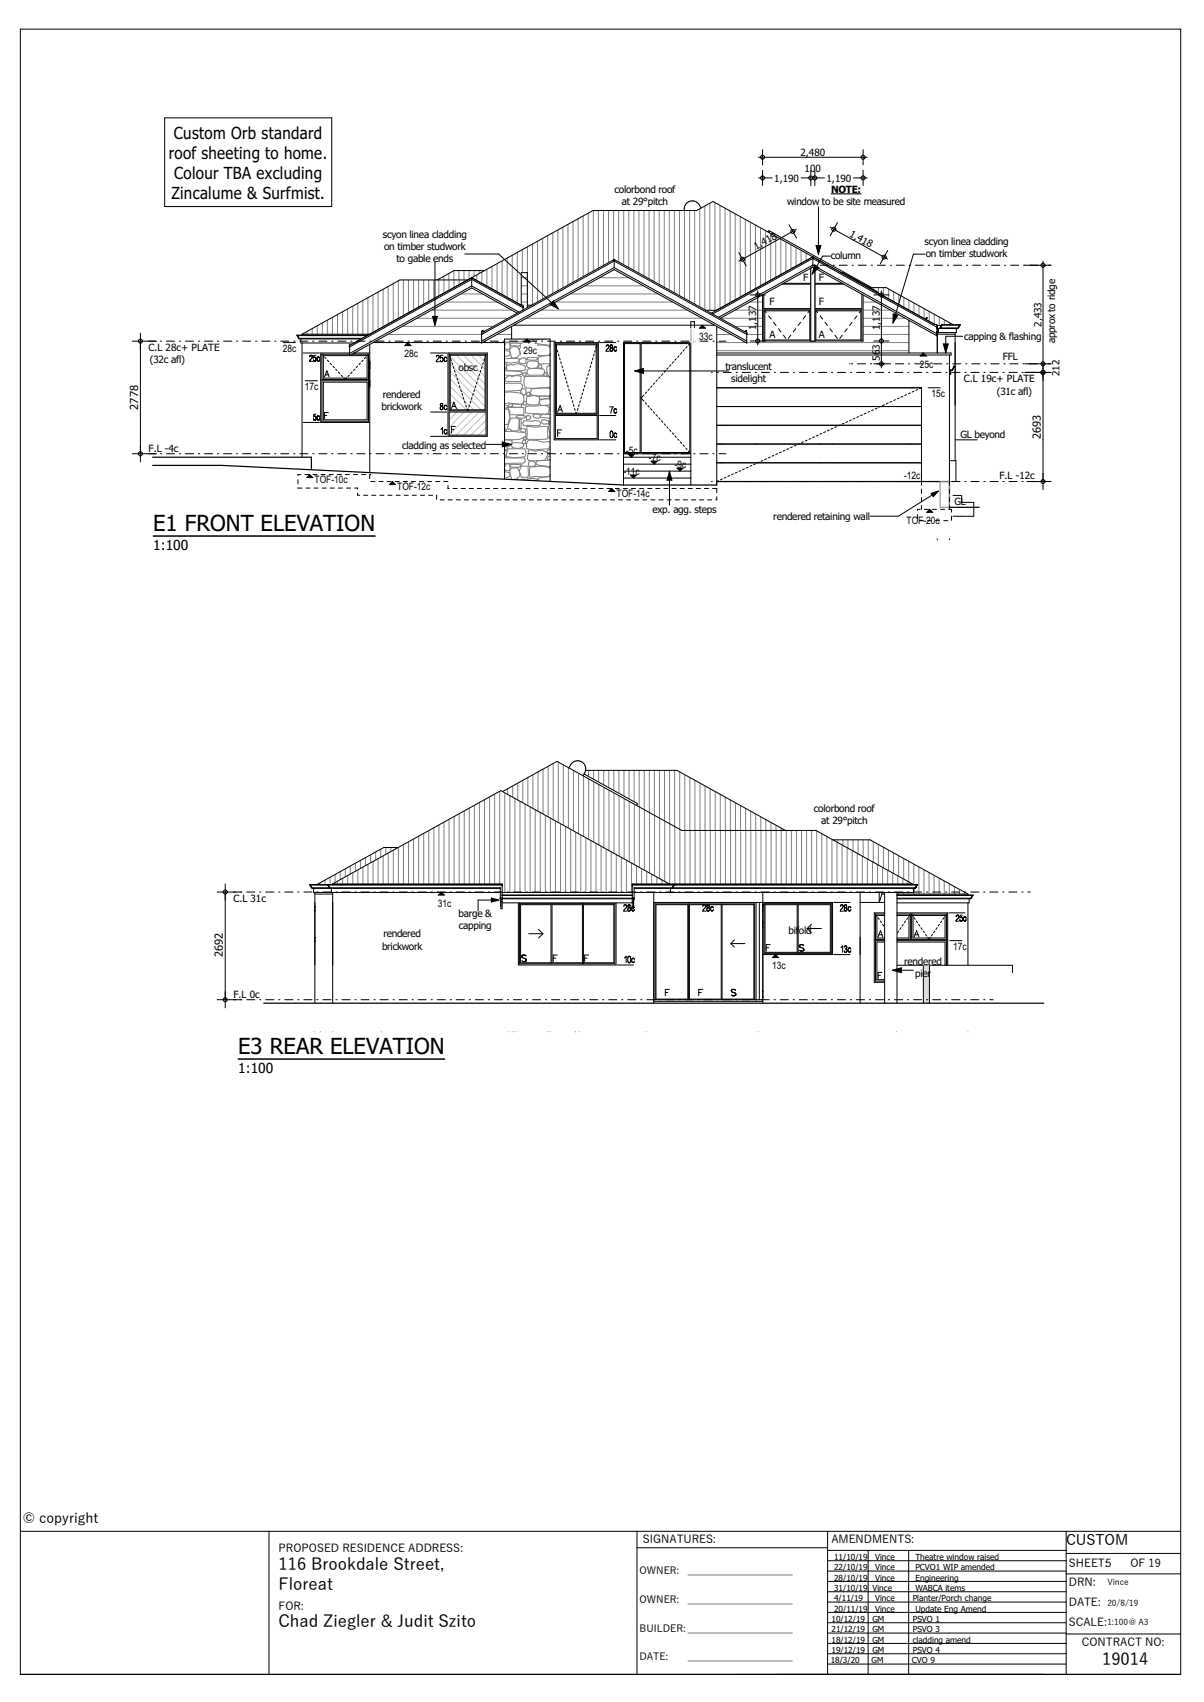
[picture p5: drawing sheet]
<svg xmlns="http://www.w3.org/2000/svg" width="297mm" height="420mm" viewBox="0 0 297 420" stroke-linecap="round" stroke-linejoin="round" font-family="sans-serif">
<defs><g id="words">
<g font-size="5.5">
<text x="37.8" y="131.1">E1</text>
<text x="45.6" y="131.1">FRONT ELEVATION</text>
<text x="58.7" y="260.2">E3 REAR ELEVATION</text>
</g>
<g font-size="4.1">
<text x="42.9" y="34.2">Custom Orb standard</text>
<text x="41.6" y="39.2">roof sheeting to home.</text>
<text x="43" y="44.1">Colour TBA excluding</text>
<text x="42.3" y="49.1">Zincalume &amp; Surfmist.</text>
<text x="68.7" y="387.5">116 Brookdale Street,</text>
<text x="68.7" y="392.4">Floreat</text>
<text x="68.7" y="401.6">Chad Ziegler &amp; Judit Szito</text>
<text x="271.9" y="411">19014</text>
</g>
<text font-size="3.6" x="263" y="381.2">CUSTOM</text>
<g font-size="3.4">
<text x="37.8" y="135.7">1:100</text>
<text x="58.7" y="264.8">1:100</text>
<text x="5.6" y="375.8">© copyright</text>
</g>
<g font-size="2.7">
<text x="34.1" y="101.1" transform="rotate(-90 34.1 101.1)">2778</text>
<text x="256.7" y="108.4" transform="rotate(-90 256.7 108.4)">2693</text>
<text x="55" y="236.2" transform="rotate(-90 55 236.2)">2692</text>
<text x="68.7" y="383">PROPOSED RESIDENCE ADDRESS:</text>
<text x="158.6" y="380.8">SIGNATURES:</text>
<text x="205.1" y="380.7">AMENDMENTS:</text>
<text x="263.7" y="386.8">SHEET:5</text>
<text x="278.9" y="386.8">OF 19</text>
<text x="263.7" y="391.3">DRN:</text>
<text x="68.7" y="397.2">FOR:</text>
<text x="263.7" y="401.2">SCALE:</text>
<text x="263.7" y="396.2">DATE:</text>
<text x="266.9" y="406.2">CONTRACT NO:</text>
</g>
<g font-size="2.5">
<text x="197.4" y="38.5">2,480</text>
<text x="151.6" y="47.7">colorbond roof</text>
<text x="191" y="44.8">1,190</text>
<text x="198.5" y="42.4">100</text>
<text x="203.9" y="44.8">1,190</text>
<text x="205" y="47.7">NOTE:</text>
<text x="153.4" y="50.6">at 29°pitch</text>
<text x="194.2" y="50.6">window to be site measured</text>
<text x="94.4" y="58.7">scyon linea cladding</text>
<text x="209.4" y="58.2" transform="rotate(29 209.4 58.2)">1,418</text>
<text x="94.7" y="61.7">on timber studwork</text>
<text x="97.8" y="64.7">to gable ends</text>
<text x="186.5" y="61.7" transform="rotate(-29 186.5 61.7)">1,418</text>
<text x="204.9" y="63.9">column</text>
<text x="228.1" y="60.5">scyon linea cladding</text>
<text x="228.4" y="63.5">on timber studwork</text>
<text x="198.1" y="69.3">F</text>
<text x="202" y="69.3">F</text>
<text x="189.8" y="75.2">F</text>
<text x="202" y="75.2">F</text>
<text x="172.4" y="83.9">33c</text>
<text x="186.6" y="81.5" transform="rotate(-90 186.6 81.5)">1,137</text>
<text x="189.8" y="83.4">A</text>
<text x="202" y="83.4">A</text>
<text x="217.1" y="81.5" transform="rotate(-90 217.1 81.5)">1,137</text>
<text x="237.8" y="83.9">capping &amp; flashing</text>
<text x="256.9" y="80.7" transform="rotate(-90 256.9 80.7)">2,433</text>
<text x="36.6" y="86.7">C.L 28c+ PLATE</text>
<text x="37" y="89.7">(32c afl)</text>
<text x="69.7" y="86.9">28c</text>
<text x="99.8" y="88.2">28c</text>
<text x="129.1" y="87.3">29c</text>
<text x="217.1" y="89" transform="rotate(-90 217.1 89)">563</text>
<text x="247.4" y="88.8">FFL</text>
<text x="260.3" y="84.7" transform="rotate(-90 260.3 84.7)">approx to ridge</text>
<text x="113.1" y="91.5">obsc</text>
<text x="178.9" y="91.4">translucent</text>
<text x="180.4" y="94.4">sidelight</text>
<text x="226.9" y="90.7">25c</text>
<text x="237.7" y="94.4">C.L 19c+ PLATE</text>
<text x="261.4" y="92.9" transform="rotate(-90 261.4 92.9)">212</text>
<text x="75.2" y="96.3">17c</text>
<text x="94.1" y="101.3">brickwork</text>
<text x="94.5" y="98.3">rendered</text>
<text x="229.8" y="98.1">15c</text>
<text x="245.9" y="97.4">(31c afl)</text>
<text x="36.6" y="111.5">F.L -4c</text>
<text x="99.2" y="110.9">cladding as selected</text>
<text x="154.4" y="112">-5c</text>
<text x="160.1" y="113.7">-7c</text>
<text x="236.9" y="108">GL beyond</text>
<text x="77.6" y="119.3">TOF-10c</text>
<text x="153.8" y="117.1">-11c</text>
<text x="166.4" y="115.4">-9c</text>
<text x="223" y="118.2">-12c</text>
<text x="246.5" y="118.3">F.L -12c</text>
<text x="98" y="121">TOF-12c</text>
<text x="152.1" y="122.7">TOF-14c</text>
<text x="235.5" y="124.7">GL</text>
<text x="161" y="126.6">exp. agg. steps</text>
<text x="190.8" y="128.3">rendered retaining wall</text>
<text x="223.6" y="129.3">TOF-20c</text>
<text x="200.8" y="200.4">colorbond roof</text>
<text x="202.6" y="203.4">at 29°pitch</text>
<text x="57.6" y="222.6">C.L 31c</text>
<text x="108" y="223.8">31c</text>
<text x="113.1" y="226.4">barge &amp;</text>
<text x="94.6" y="231.3">rendered</text>
<text x="113.2" y="229.4">capping</text>
<text x="194.5" y="230.6">bifold</text>
<text x="94.2" y="234.3">brickwork</text>
<text x="190.4" y="239.2">13c</text>
<text x="223" y="238.1">rendered</text>
<text x="235.1" y="234.5">17c</text>
<text x="225.7" y="241.1">pier</text>
<text x="57.6" y="246.2">F.L 0c</text>
<text x="157.8" y="388.3">OWNER:</text>
<text x="169.6" y="388.3">_____________________</text>
<text x="157.8" y="395.6">OWNER:</text>
<text x="169.6" y="395.6">_____________________</text>
<text x="157.8" y="402.6">BUILDER:_____________________</text>
<text x="157.8" y="409.7">DATE:</text>
<text x="169.6" y="409.7">_____________________</text>
</g>
<g font-size="2.1">
<text x="205.7" y="385">11/10/19</text>
<text x="205.7" y="387.5">22/10/19</text>
<text x="215.8" y="385">Vince</text>
<text x="215.8" y="387.5">Vince</text>
<text x="225.8" y="385">Theatre window raised</text>
<text x="225.8" y="387.5">PCVO1 WIP amended</text>
<text x="205.7" y="390.1">28/10/19</text>
<text x="205.7" y="392.6">31/10/19</text>
<text x="205.7" y="395.2">4/11/19</text>
<text x="215.2" y="392.6">Vince</text>
<text x="215.8" y="390.1">Vince</text>
<text x="215.8" y="395.2">Vince</text>
<text x="225.1" y="395.2">Planter/Porch change</text>
<text x="225.8" y="390.1">Engineering</text>
<text x="225.8" y="392.6">WABCA items</text>
<text x="273.2" y="391.2">Vince</text>
<text x="205.1" y="400.3">10/12/19</text>
<text x="205.7" y="397.7">20/11/19</text>
<text x="215.2" y="400.3">GM</text>
<text x="215.8" y="397.7">Vince</text>
<text x="225.1" y="400.3">PSVO 1</text>
<text x="225.8" y="397.7">Update Eng Amend</text>
<text x="273.2" y="396.3">20/8/19</text>
<text x="273.2" y="401">1:100@ A3</text>
<text x="205.1" y="402.8">21/12/19</text>
<text x="205.1" y="405.4">18/12/19</text>
<text x="205.1" y="408">19/12/19</text>
<text x="215.2" y="402.8">GM</text>
<text x="215.2" y="405.4">GM</text>
<text x="215.2" y="408">GM</text>
<text x="225.1" y="402.8">PSVO 3</text>
<text x="225.1" y="405.4">cladding amend</text>
<text x="225.1" y="408">PSVO 4</text>
<text x="204.9" y="410.4">18/3/20</text>
<text x="215" y="410.4">GM</text>
<text x="225" y="410.4">CVO 9</text>
</g>
</g></defs>
<g fill="none" stroke="#000" stroke-width=".25">
<path d="M5 7.2h286.3v406h-286.3zM5 377.9h286.3M66.4 377.9v35.3M157.1 377.9v35.3M204.1 377.9v35.3M263 377.9v35.3M157.1 381.9h47M204.1 397.9h58.9M204.1 395.3h58.9M204.1 392.8h58.9M204.1 390.2h58.9M204.1 387.7h58.9"/>
<path d="M204.1 385.1h58.9M204.1 382.6h58.9M214.1 382.6v30.6M224.1 382.6v30.6M263 383.3h28.3M263 388.4h28.3M204.1 408.1h58.9M204.1 405.5h58.9M204.1 403h58.9M204.1 400.4h58.9M204.1 410.6h58.9M263 403.2h28.3"/>
</g>
<!-- layer: D1  WALLS-(external) -->
<g fill="none" stroke="#c0c0c0" stroke-width=".25">
<path d="M111.1 99l2 2.1M111.1 97.2l3.9 3.9M111.1 95.4l5.7 5.7M111.1 93.5l7.6 7.6M111.1 91.7l8.6 8.6M111.1 89.9l8.6 8.6M111.1 88l8.6 8.6M112.5 87.7l7.2 7.1M114.4 87.7l5.3 5.2M116.2 87.7l3.5 3.4M118.1 87.7l1.6 1.6M110.9 101.7h-.1"/>
<path d="M111.1 100.9l.2 .2M112.7 101.7l-1.9 1.9M114.5 101.7l-3.7 3.7M116.4 101.7l-5.6 5.6M118.2 101.7l-5.7 5.7M119.9 107.3v.1M119.9 105.5l-1.9 1.9M119.9 103.7l-3.7 3.7M119.9 101.8l-5.5 5.6"/>
</g>
<g fill="none" stroke="#808080" stroke-width=".25">
<path d="M102.8 78.5h22.5M106.5 76.5h19.8M110.1 74.5h12.6M113.7 72.5h5.3M128.6 74.5h1.5M128.6 72.5h1.5M128.6 70.5h1.5M128.6 68.5h1.5M129.8 78.5h43.4M133.4 76.5h36.2M137.1 74.5h28.9M140.7 72.5h21.6"/>
<path d="M144.3 70.5h14.4M147.9 68.5h7.2M151.5 66.5h.1M177.7 78.5h10.4M181.3 76.5h6.8M184.9 74.5h3.2M212.9 78.5h10.4M212.9 76.5h6.8M212.9 74.5h3.2M92.1 84.5h26.7M95.6 82.5h23.2M99.2 80.5h22.5"/>
<path d="M119 84.5h5.5M122.6 82.5h3.6M124.5 94.6h4a1.1 1.1 0 0 1 0 1.7l-4 .2M124.5 96.9l1.3-.2 2.6 .3a1.43 1.43 0 0 1 .8 1.9l-.2 .7-.6 .2-2.9-.3-1 .1M124.5 100l.8 .2-.2 .4-.6 .1M124.5 86.5l1.2 .2 .2 .7-.9 .5h-.5M124.5 89.6l.6 .3-.4 .9 .1 .2-.3 .3M124.5 91.6l1.3-.1 2.8 .3 .3 .3-.3 .3-2.1 .3-2-.2M124.5 93.6v.6M124.5 88.5l2.6-.1 1 .2-.2 .7-1.9 .3-1.5-.2M124.5 85.4l.3-.7a.66 .66 0 0 1 .9 0l.1 .9-.1 .6M124.5 85.7l.3 .5h.9"/>
<path d="M124.7 93.3l1-.6 .4 .1 .2 .2 .7-.3 1.5 .2v1.3h-3.5l-.5-.3zM125.1 90.2l.8-.2 .8 .1a2.4 2.4 0 0 1 2.8 .2v1l-.3 .1-2.5 .1-1.6-.1-.2-.9zM125.7 86.2l.4 2.1 .4 .1 1-.2 .8-.8-.2-1.1M125.7 86.2l.4-.5 1.1-.2 .5 .2 .4 .6M126 84.7l2.8 .1-.5 .5-.8 .1-1.7-.2zM126.5 99.7l2 .1 .2 .2v.3a3.2 3.2 0 0 1-2.3 .1zM127.9 86.1l.2 .2M128.2 88.9a.93 .93 0 0 1 1.5-.2v.9l-.2 .1-1.4-.1zM128.3 84.7l.1 .1M128.6 85.1h1.7v2.7h-1.7l-.5-1.5zM128.8 96h.8a1.29 1.29 0 0 1-.1 1.5 1.04 1.04 0 0 1-1-1.1zM129 92.3l.3-.3h.4v.8h-.6l-.2-.2z"/>
<path d="M129.1 99.4l.3-.3h.4v.8h-.6l-.2-.2zM129.5 83.7l-.1 .5-.3 .1-4.6 .1M129.7 97.3h.1M129.7 92.8h.1M129.8 99.9h.1M129.9 97.1l.3-.3h.4v.8h-.6l-.1-.2zM130 91.3l.3-.3 1.3-.1 2.3 .1a.94 .94 0 0 1 0 1.6h-3.6l-.3-.4zM130 97.9l1.8-.3 1.1 .3a1.79 1.79 0 0 1-.3 2h-1.7l-.9-.2-.1-.7zM130.1 88.2h1.6l.9 .2-.2 .4-.7 .1-1.7-.2zM130.3 89.2l.7-.2 1.5 .2 .4 .3-.4 1.2-1.4 .2-.8-.2-.5-.6zM130.6 83.7l.8 .1 2.4-.1M130.6 97.6h.1"/>
<path d="M130.7 83.9l.3-.2 .9 .4a.66 .66 0 0 1 0 1l-.9 .1-.6-.1-.1-.6zM130.8 85.2l-.2 1.1 .1 1.5 1.3-.2 3.4 .1 .3-.5M130.8 85.2h3.5l1.1 .2 .3 .3M130.8 85.2h.1M132.8 90.3l.4-.3h.4v.9l-.6-.1-.2-.2zM133.6 90.9h.1M133.6 98.5h-.4l-.1-.6 2.6-.1-.2 .5-2.2 .3-.3 .6a.82 .82 0 0 0 .8 .8l1.9-.1M134.1 92.3l.4-.3h.4v.8h-.6l-.2-.2zM134.5 98.4l1.2 .1M134.7 83.7l-2 .1-.5 .5 .1 .4 3.4 .5M134.9 92.8h.1M135.7 95.9a12.7 12.7 0 0 0-4.7 .2 1.01 1.01 0 0 0 .1 1.3l1.3 .3 3.3-.1"/>
<path d="M135.7 93l-1.5-.2-4.3 .1-.5 .2-.2 1.2 .2 1 .5 .4 1.7 .1 4.1-.3M135.7 90.2l-.5 .1a2.39 2.39 0 0 0 .3 2.7h.2M135.7 87.7l-2.8 .3-.2 1.1 .2 .6 .5 .1 2.3-.1M176.8 84.5h7.2M176.8 82.5h3.6M176.8 86.5h47.4M181.3 80.5h6.8M184.2 84.5h40M184.2 82.5h3.9M212.9 82.5h11.3M212.9 80.5h11.3M124.5 116.4l1.2 .2 .2 .7-.9 .6-.5-.1"/>
<path d="M124.5 106.5l1.9-.1 3 .4 .4 .2v.4a2.66 2.66 0 0 1-1.9 1.1l-3.4-.1M124.5 100.9l.7 .1 .5 .5M124.5 113h4.6l.4 .3a.73 .73 0 0 1-.4 1h-4.6M124.5 105.8l.5 .3-.5 .2M124.5 105.3v.1M124.5 119.6l.6 .3-.3 .6M124.5 118.5l2.6-.2 1 .3-.2 .6-1.9 .3-1.5-.2M124.5 115.3l.3-.7a.66 .66 0 0 1 .9 0l.1 1-.1 .5M124.5 115.7l.3 .4h.9M124.5 111.1h.2l.3 .5-.3 1.1h-.2M124.5 110.4l.5-.2v.8M124.5 111h.1"/>
<path d="M124.5 108.6l1.8 .1a1.25 1.25 0 0 1-.5 1.3 1.25 1.25 0 0 1-1.3 .1M124.5 111h.5M125 111h.1M125.2 110.7h4.3l.2 1.4-.2 .6-2.6 .3-1.9-.2-.1-.4zM125.3 100.6l3.9-.1v1.8h-3.4l-.1-.8zM125.7 116.1l.4 2.1 .4 .1 1-.1 .8-.9-.2-1.1M125.7 116.1l.4-.5 1.1-.2 .5 .2 .4 .6M125.7 101.5l-.2 .2 .3 1.2-.6 1.9h-.7M126 103.2h1.5l.5 .2v2.4l-.5 .5-.9 .1-1.4-.6 .1-.8zM126 114.7h2.8l-.5 .5-.8 .1-1.7-.1zM126.3 100.4h.1M126.4 100.2l-.1-.6h-.4l-.4 .3v.3l.2 .2h.6"/>
<path d="M126.4 100.2l-.1 .2M126.4 109.3l.9-.1 1.5 .1 .5 .5-.2 .3a2.36 2.36 0 0 1-2.7 .3l-.3-.5zM127.5 102.6a2.12 2.12 0 0 1 2.2 .3 2.23 2.23 0 0 1-2.3 0zM127.9 116l.2 .2M128.2 118.8a.93 .93 0 0 1 1.5-.2v.9l-.2 .2-1.4-.2zM128.2 103.5h.3v2.2h-.2h-.1l-.1-.7zM128.3 114.7l.1 .1M128.4 105.9l1-.1 .2 .7-.1 .2-.9-.2-.4-.3zM128.6 115h1.7v2.7h-1.7l-.5-1.5zM128.9 108.9l.3-.3h.4v.8h-.6l-.2-.2zM129.2 103.8h3.5l.6 .4-.1 .7-.5 .2h-3.5l-.2-.5zM129.3 107.9h.4v.6l-.6-.2z"/>
<path d="M129.6 109.4h.1M129.6 100.4l.8-.2 3.7-.1 1.2 .2a1.36 1.36 0 0 1-.5 1.9l-4.5-.1-.7-.2zM129.9 102.7a.56 .56 0 0 1 .7-.1 .56 .56 0 0 1 .3 .6l-.4 .3-.6 .1zM130 105.2l2.1 .2 3-.1v3l-4.9 .1-.2-.5zM130.1 118.2l1.6-.1 .9 .3-.2 .3-.7 .1-1.7-.1zM130.3 111.1l.4-.1 1.3 .3 1.5-.2 1 .3 .7 .6-.7 1.6-3.1 .1-1.1-.1-.2-.3zM130.7 113.8l.3-.1 .9 .4a.66 .66 0 0 1 0 .9l-.9 .1-.6-.1-.1-.6zM130.8 115.2h.1M131.5 102.4a1.49 1.49 0 0 1 1.7 .1l.1 .5a1.06 1.06 0 0 1-1.8-.6zM133.6 103.7l.9-.1 .7 .2v.8l-1 .1-.5-.2zM135.2 104.6h.1M135.7 102.3l-2-.1-.4 .6 .2 .2 2.2 .2"/>
<path d="M135.7 103.8l-.4 1.9 .4 1.3M135.7 107.5l-.3 .5 .3 .3M135.7 117.6l-2.8 .3-.2 1.2 .2 .5 .5 .2 2.3-.1M135.7 115.7l-.3-.3-1.1-.3-3.5 .1-.2 1.1 .1 1.4 1.3-.1h3.4l.3-.5M135.7 109.3l-.4-.4-1.2 .2-1.7-.4-1.9-.1a1.54 1.54 0 0 0-.4 2.1l1.3 .3 3.9-.3 .4-.6M135.7 113.5l-3 .2-.5 .6 .1 .3 .4 .2 3 .3M135.7 111.9v.1M135.7 112.6h-.4l-.3 .3v.3l.2 .2h.5M135.7 111h-.4l-.3 .2v.4l.1 .2h.6M124.9 120.5v-.1a1.36 1.36 0 0 1 1.8-.3 2.4 2.4 0 0 1 2.8 .2l.1 .2M130.2 120.5l-.4-.5 .2-.5 .3-.4 .7-.1 1.5 .1 .4 .3-.3 1.1M132.8 120.5v-.2l.6-.3h.2v.5"/>
<path d="M135.7 120.1l-.5 .1-.2 .3"/>
</g>
<!-- layer: J1  ROOF-(cover) -->
<g fill="none" stroke="#808080" stroke-width=".25">
<path d="M132.6 59.5v15M133.9 58.8v15M135.1 58.1v15M136.4 57.4v15M137.6 56.7v15M138.9 56.1v14.9M140.1 55.4v14.9M141.4 54.7v15M142.6 54v15M143.9 53.3v15M145.1 52.6v15M146.4 51.9v15"/>
<path d="M147.6 51.9v14.3M148.9 51.9v13.6M150.1 51.9v12.9M151.4 51.9v12.2M152.6 51.9v12.7M153.9 51.9v13.4M155.1 51.9v14.1M156.4 51.9v14.8M157.6 51.9v15.5M158.9 51.9v16.2M160.1 51.9v16.9M161.4 51.9v17.6"/>
<path d="M162.6 51.9v18.3M163.9 51.9v19M165.1 51.9v19.7M166.4 51.9v20.4M167.6 51.9v21.1M168.9 51.9v21.7M170.1 51.9v22.4M171.4 51.9v23.1M172.6 51.5v24.2M173.9 50.8v25.6M175.1 50.1v26.5M176.4 50v26.6"/>
<path d="M177.6 50.7v25.4M178.9 51.4v24M180.1 52.1v22.6M181.4 52.8v21.2M182.6 53.5v19.8M183.9 54.2v18.4M185.1 54.8v17.1M186.4 55.5v15.7M187.6 56.2v14.3M188.9 56.9v12.9M190.1 57.6v11.5M191.4 58.3v10.2"/>
<path d="M192.6 59v8.8M193.9 59.7v7.4M79.5 79.7v2.8M80.8 79v3.5M82 78.3v4.2M83.3 77.6v4.9M84.5 76.9v5.6M85.8 76.2v6.3M87 75.5v7M88.3 74.8v7.7M89.5 74.2v8.3M90.8 73.5v9"/>
<path d="M92 72.8v9.2M93.3 72.1v9.2M94.5 71.4v9.2M95.8 70.7v9.2M97 70v9.3M98.3 69.3v9.3M99.5 69.1v8.8M100.8 69.1v8.1M102 69.1v7.4M103.3 69.1v6.7M104.5 69.1v6M105.8 69.1v5.3"/>
<path d="M107 69.1v4.6M108.2 68.9l.1 4.1M109.5 68.2v.9M109.5 69.1v3.2M110.7 67.5v1.6M110.8 69.1v2.5M112 66.8v2.3M112 69.1v1.8M113.2 66.8v2.3M113.3 69.1v1.1M114.5 66.8v2.3M114.5 69.1v.5"/>
<path d="M115.7 66.8v2.1M117 66.8v1.4M117.6 67.8v1.4M118.2 66.8v.7M118.9 67.1v2.8M119.5 66.8h.1M120.1 66.4v4.2M121.4 65.8v5.5M122.6 65.1v6.9M123.9 64.4v8.3M125.1 63.7v9.7M126.4 63v11.1"/>
<path d="M127.6 62.3v12.5M128.9 61.6v5.7M130.1 60.9v14.4M131.4 60.2v15M195.1 60.4v6M196.4 61.1v4.6M197.6 61.8v3.2M198.9 62.5v1.8M200.1 63.2v.4M215.5 71v.5M216.7 71v1.4M218 71v2.1"/>
<path d="M219.2 71.3v2.4M220.5 72v2.4M221.7 72.7v2.4M223 73.4v2.4M224.2 74.1v2.4M225.5 74.8v2.4M226.7 75.5v2.4M228 76.2v2.4M229.2 76.9v2.4M230.5 77.5v2.5M231.7 78.2v2.1M233 78.9v1.2"/>
<path d="M234.2 79.6v.5M75.8 81.8v.7M77 81.1v1.4M78.3 80.4v2.1"/>
</g>
<!-- layer: D1  WALLS-(external) -->
<g fill="none" stroke="#000" stroke-width=".25">
<path d="M128.6 75.3v-8h1.5v8.6M188.1 72.8v11.3h24.8v-11.3M188.7 76.7h11.1v7.2h-11.1zM192.9 70.1h7.1M193.3 69.9h6.7M200 66.2v9.9h-11.6v-3.5M200.7 66v18.1M200.9 66.1v18M201 70.1h7.1M201 69.9h6.8M201 66.2v9.9h11.6v-3.5M201.3 76.7h11.1v7.2h-11.1z"/>
<path d="M224.2 79v8.1M74.5 84.6v32.5h16.7M74.8 87.1h4M76.4 89.1l.7 .1M76.4 89.1h.1M76.4 88v.1M76.4 89v.1M76.4 88h.1M76.4 89h.1M76.4 87.9v.1M76.4 87.9h.1M76.4 88.9v.1"/>
<path d="M76.5 88.9h-.1M76.5 87.8v.1M76.5 88.9h.1M76.5 87.8h.1M76.5 88.8v.1M76.6 87.7l-.1 .1M76.6 87.7h.1M76.7 87.7h-.1M76.7 87.7h.1M76.8 87.7h.1M76.9 87.7h.1M77 87.8h.1"/>
<path d="M77 87.8v.1M77 88.2l-.5 .6M77 88.2h.1M77 87.9h.1M77 88.1v.1M77.1 87.9h.1M77.1 87.9v.1M77.1 88.1h-.1M77.1 88h.1M77.1 88v.1M77.3 88.8h.1M77.3 88.8v.1"/>
<path d="M77.3 88.9h.1M77.4 88.9v.1M77.4 88.3h-.1M77.4 89h.1M77.4 88.3h.1M77.4 89l.1 .1M77.4 88.2v.1M77.5 89.1h.1M77.5 88.2h-.1M77.5 88.2h.1M77.6 88.2h-.1M77.6 89.1v.1"/>
<path d="M77.6 89.2h.1M77.6 88.2h.1M77.7 88.2h.1M77.7 88.2h-.1M77.7 89.2h.1M77.7 89.1h.1M77.8 89.1h-.1M77.8 88.2h.1M77.8 89.1h.1M77.8 88.2l.1 .1M77.9 89l-.1 .1M77.9 89h.1"/>
<path d="M77.9 88.3h.1M77.9 88.3v.1M77.9 88.9v.1M77.9 88.9h.1M77.9 88.4h.1M78 88.8l-.1 .1M78 87.7h-.6l-.1 .6M78 88.4v.4M78.2 88.7h.1M78.2 88.7v.1M78.2 88.8l.1 .1M78.2 88.3v.4"/>
<path d="M78.3 88.9h.1M78.3 88.3h.1M78.3 89h.1M78.3 88.2v.1M78.3 88.2h.1M78.4 89v.1M78.4 88.2h-.1M78.4 88.2h.1M78.4 88.1v.1M78.4 89.1h.1M78.4 88.1h.1M78.5 89.1h.1"/>
<path d="M78.5 88.1h-.1M78.5 88.1h.1M78.6 89.1h-.1M78.6 88.1h.1M78.6 89.1h.1M78.7 88.1v.1M78.7 89.1h.1M78.7 88.2h.1M78.7 89v.1M78.8 89h-.1M78.8 88.2v.1M78.8 88.3h.1"/>
<path d="M78.8 89h.1M78.8 88.9v.1M78.8 88.9h.1M78.8 88.4h.1M78.8 88.8v.1M78.8 88.8h.1M79.4 87.4l.3 .4M79.4 94h11.5v9.9h-11.5zM79.4 87.4v6.3h11.5v-6.3M79.4 87.4h6.9M79.8 87.8h10.8v5.5h-10.8zM79.8 94.3h10.8v9.3h-10.8z"/>
<path d="M80.1 93l.5-1.5 .6 1.5M80.1 88.1l.3 .4M80.3 92.5h.7M80.8 88.9l.3 .3M81.4 89.6l.4 .4M82.1 90.3l.3 .4M82.8 91.1l.3 .4M83.5 91.8l.3 .4M84.1 92.6l.4 .3M84.8 93.3l.4 .4 .3-.4M85.5 93.3h.1M86.2 92.6l-.4 .3"/>
<path d="M86.3 87.1h-7.2v17.1h12.1M86.8 87.4h4.1M86.8 91.8l-.3 .4M87.5 87.1h3.7M87.5 91.1l-.3 .4M88.2 90.3l-.3 .4M88.9 89.6l-.4 .4M89.6 88.9l-.4 .3M90.2 88.1l-.3 .4M90.9 87.4l-.3 .4M91.2 85v33.8h33.3M92 84.5h26.8"/>
<path d="M92.1 84.5h.1M106.2 87.1h4M107.9 87.7l-.3 .4M108 87.7l.2 .1 .1 .4-.7 1.1h.8M108 87.7h-.1M108.6 88.9l.2 .3h.2M108.8 99.6l-.2 .4 .3 .2M108.8 99.6h.1M108.9 88.2a.58 .58 0 0 1 .4 .5 .58 .58 0 0 1-.2 .5M108.9 88.2h.1M108.9 99.5l-.1 .1M108.9 99.5l.1 .1"/>
<path d="M109 99.6h.1M109.1 89.2h-.1M109.1 99.6l.1 .4-.3 .3M109.3 87.7h-.6l-.1 .7 .3-.2M109.9 88.1h.1M109.9 88.1a.56 .56 0 0 0-.4 .6 .56 .56 0 0 0 .5 .5M110 88.1l.2 .3M110 89.2h.1M110.2 88.8l-.2 .4M110.5 87.1h9.7v20.6h-9.7zM110.8 87.4h9.1M110.8 87.4l.2 .7"/>
<path d="M110.8 87.4v14h9.1v-14M111.1 87.7h8.6v13.4h-8.6zM111.2 88.5l.1 .5M111.5 89.5l.1 .5M111.8 90.4l.2 .5M112.1 91.4l.2 .5M112.4 92.3l.2 .5M112.7 93.3l.2 .5M113 94.2l.2 .5M113.3 95.2l.2 .5M113.7 96.1l.1 .5M114 97.1l.1 .5"/>
<path d="M114.3 98.1l.1 .4M114.6 99l.1 .5M114.9 100l.1 .4M115.8 100l-.1 .4M116.1 99l-.1 .5M116.4 98.1l-.1 .4M116.8 97.1l-.2 .5M117.1 96.1l-.2 .5M117.4 95.2l-.2 .5M117.7 94.2l-.2 .5M118 93.3l-.2 .5M118.3 92.3l-.2 .5"/>
<path d="M118.6 91.4l-.1 .5M118.9 90.4l-.1 .5M119 84.5h5.5M119.2 89.5l-.1 .5M119.5 88.5l-.1 .5M119.9 87.4l-.2 .7M126.2 80.6v3.1M126.8 80.2h49.5M136.7 84.5h10.9v24h-10.9zM137 84.8v17.4h10.3v-17.4M137 84.8l.1 .5M137 84.8h10.3"/>
<path d="M137.2 85.5l.1 .4M137.3 85.1h9.8v16.9h-9.8zM137.5 86.4l.1 .5M137.8 87.4l.1 .5M138 88.3l.2 .5M138.3 89.3l.2 .5M138.6 90.3l.1 .4M138.9 91.2l.1 .5M139.2 92.2l.1 .4M139.5 93.1l.1 .5M139.7 94.1l.2 .5M140 95l.2 .5"/>
<path d="M140.3 96l.1 .5M140.6 97l.1 .4M140.9 97.9l.1 .5M141.2 98.9l.1 .5M141.4 99.8l.2 .5M142.9 99.8l-.2 .5M143.1 98.9l-.1 .5M143.4 97.9l-.1 .5M143.7 97l-.1 .4M144 96l-.1 .5M144.3 95l-.2 .5M144.6 94.1l-.2 .5"/>
<path d="M144.8 93.1l-.1 .5M145.1 92.2l-.1 .4M145.4 91.2l-.1 .5M145.7 90.3l-.1 .4M146 89.3l-.2 .5M146.3 88.3l-.2 .5M146.6 87.4l-.2 .5M146.8 86.4l-.1 .5M147.1 85.5l-.1 .4M147.3 84.8l-.1 .5M147.9 84.5h4M149.5 85.5a.4 .4 0 0 1 .4-.4 .4 .4 0 0 1 .4 .4 .4 .4 0 0 1-.3 .4l-.5 .8h.8"/>
<path d="M150.6 86.6h.1M150.6 86.6h.4M150.6 85.2a.51 .51 0 0 0 0 .5 .51 .51 0 0 0 .5 .3v.6M150.7 85.2h-.1M150.8 85.1l-.1 .1M150.8 85.1h.1M150.9 85.1h.1M151 85.1v.1M151 85.2h.1M151 85.2l.1 .3a.81 .81 0 0 0-.5 1.1M151.1 86.6h-.1M151.6 85.6l-.1 .7 .2 .3"/>
<path d="M151.7 85.6h-.1M151.7 86.6h.1M151.9 85.6h.1M151.9 85.6h-.2M151.9 85.6l.2 .3M151.9 86.6h-.1M152 86.6h-.1M152.1 86.3l-.1 .3M154.1 84.8h3.8v26.9h-3.8zM158.8 97.5l-.6 .7 .6 .8M159.2 99.4l.3 .3M159.5 96.7l-.3 .4"/>
<path d="M160.2 96l-.4 .4M160.8 95.2l-.3 .4M161.5 94.5l-.3 .4M162.2 93.7l-.4 .4M162.8 93l-.3 .4M163.5 92.2l-.3 .4M164.2 91.5l-.4 .4M164.8 90.8l-.3 .3M165.5 90l-.3 .4M166.2 89.3l-.4 .3M166.8 88.5l-.3 .4M167.5 87.8l-.3 .3"/>
<path d="M168.2 87l-.4 .4M168.8 86.3l-.3 .4M169.5 85.5l-.3 .4M170.2 84.8l-.4 .4M170.2 84.8v26.9M170.2 84.8h-12v26.9h12M176.8 87.1h57.8v.5h-57.8M176.8 95.7h50.5M176.8 80.6v39.9h-52.3v-36.8h11.2v36.8M188.4 84.1v-7.7h11.6v7.7M201 84.1v-7.7h11.6v7.7M202.3 95.7h.1"/>
<path d="M205.3 95.7h.1M218.2 99.9l-.5 .2M219.1 99.5l-.5 .2M220 99l-.5 .2M220.9 98.6l-.5 .2M221.8 98.2l-.4 .2M222.7 97.8l-.4 .2M223.6 97.4l-.4 .2M224.5 95.7h.1M224.5 97l-.4 .2M225.4 96.5l-.4 .3M226.4 96.1l-.5 .2"/>
<path d="M227.3 95.7l-.5 .2M227.3 95.7v23.1h-50.5l.5-.2M231.1 82.4l.1 .1M231.2 82v5.1M234.2 87.6v31.2M235.6 82.1v31.6M235.6 84.5v15.5M74.8 104.2h4M77.3 103.3v.1M77.3 103.4h.1M77.3 103.4l.1 .1M77.4 103.5h.1"/>
<path d="M77.4 102.8l-.1 .1M77.4 102.8h.1M77.4 103.6h.1M77.5 103.6v.1M77.5 103.7h.1M77.5 102.7l-.1 .1M77.5 102.7h.1M77.6 102.7h-.1M77.6 103.7h.1M77.6 102.7h.1M77.7 102.7h.1M77.7 103.7h.1"/>
<path d="M77.8 103.7h-.1M77.8 102.7h.1M77.8 102.7v.1M77.8 102.8h.1M77.8 103.6h.1M77.9 102.8h.1M77.9 103.6h-.1M77.9 102.8v.1M77.9 103.5v.1M77.9 102.9h.1M77.9 103.5h.1M77.9 102.9l.1 .1"/>
<path d="M77.9 103.4v.1M78 103.4h-.1M78 102.2h-.6l-.1 .7M78 103v.1M78 103.1v.1M78 103.3v.1M78 103.2v.1M78.2 103.1v.1M78.2 103.2l.1 .3M78.2 102.9v.2M78.3 102.8v.1M78.3 103.5h.1"/>
<path d="M78.3 102.8h.1M78.3 103.6h.1M78.3 102.7h.1M78.4 103.6h.1M78.4 102.7h-.1M78.4 102.7h.1M78.5 103.6v.1M78.5 102.7h-.1M78.5 103.7h.1M78.5 102.7h.1M78.5 102.6v.1M78.5 102.6h.1"/>
<path d="M78.6 102.6v.1M78.6 103.7h-.1M78.6 103.7h.1M78.6 103.6v.1M78.6 102.7h.1M78.7 103.6h-.1M78.7 103.6h.1M78.7 102.7h.1M78.7 102.7l.1 .1M78.7 103.5v.1M78.8 102.8h.1M78.8 103.5h.1"/>
<path d="M78.8 102.9h.1M78.8 103.4v.1M78.8 103.4h.1M78.8 103.3v.1M78.8 103.3h.1M80.1 102.5h.5M81 101.8h-.9v1.5M106.2 101.7h4M106.2 107.7h4M108.7 105.9l.5-.4v1.6M109.7 106.1l-.1 .6 .2 .4M109.7 106.1h.1"/>
<path d="M109.8 101.1h.1M109.8 107.1h.1M109.9 100h.1M109.9 100a.57 .57 0 0 0-.4 .5 .57 .57 0 0 0 .3 .6M109.9 106h.1M109.9 106l-.2 .1M110 100l.2 .3M110 106l.2 .3M110 101.1h-.1M110 107.1h-.1M110 101v.1M110 107v.1"/>
<path d="M110.2 100.7l-.2 .3M110.2 106.7l-.2 .3M110.8 101.7h9.1v5.7h-9.1zM111.4 106h.6M111.4 100.8l.6-1.6 .6 1.6M111.6 100.3h.7M112.3 105.2h-.9v1.6M115.2 100.9l.2 .5 .1-.5M137 102.5h10.3v5.7h-10.3zM137.6 106.8h.6M137.6 101.7l.6-1.6 .6 1.6M137.8 101.2h.7"/>
<path d="M138.5 106.1h-.9v1.6M141.7 100.8l.2 .5M142 101.8l.2 .4 .1-.4M142.6 100.8l-.2 .5M147.9 102.5h4M147.9 108.5h4M150.4 100.4h.9l-.6 1.6M150.7 106.5l.3-.1 .2 .4v.9l-.3 .3-.4-.3zM151.6 100.9l-.1 .7 .2 .3M151.7 100.9h-.1M151.7 101.9h.1M151.7 107.9h.1"/>
<path d="M151.9 106.9a.55 .55 0 0 0-.5 .5 .55 .55 0 0 0 .3 .5M151.9 100.9h.1M151.9 100.9h-.2M151.9 106.9h.1M151.9 100.9l.2 .3M151.9 106.9l.2 .3M152.1 101.6l-.3 .3M152.1 107.6l-.3 .3M153.8 112h16.6M153.8 118h16.6M153.8 116.3h16.6M153.8 112.8h16.6"/>
<path d="M153.8 114.5h16.6M159.8 100.1l.4 .4M160.5 100.9l.3 .3M161.2 101.6l.3 .4M161.8 102.3l.4 .4M162.5 103.1l.3 .4M163.2 103.8l.3 .4M163.8 104.6l.4 .4M164.5 105.3l.3 .4M165.2 106.1l.3 .3M165.8 106.8l.4 .4M166.5 107.6l.3 .3"/>
<path d="M167.2 108.3l.3 .4M167.8 109.1l.4 .3M168.5 109.8l.3 .4M169.2 110.5l.3 .4M169.8 111.3l.4 .4M176.8 119.7h54.4M176.8 114.2h50.5M176.8 109.6h50.5M176.8 104.9h50.5M176.8 100.3h50.5M177.6 100.3h.1M177.6 104.9v.1"/>
<path d="M177.6 109.6h.1M177.6 114.2h.1M178.2 100.3h.1M178.2 104.9v.1M178.2 109.6h.1M178.2 114.2h.1M178.2 118.2l-.5 .2M179.1 117.8l-.5 .2M180 117.4l-.5 .2M180.9 117l-.5 .2M181.8 116.5l-.4 .2M182.7 116.1l-.4 .2"/>
<path d="M183.6 115.7l-.4 .2M184.5 115.3l-.4 .2M185.4 114.9l-.4 .2M186.4 114.5l-.5 .2M186.4 100.3h.1M186.4 104.9v.1M186.4 109.6h.1M186.4 114.2h.1M186.9 100.3h.1M186.9 104.9v.1M186.9 109.6h.1M186.9 114.2h.1"/>
<path d="M187.3 114l-.5 .2M188.2 113.6l-.5 .2M189.1 113.2l-.5 .2M190 112.8l-.5 .2M190.9 112.4l-.5 .2M191.8 112l-.4 .2M192.7 111.5l-.4 .2M193.6 111.1l-.4 .2M194.5 110.7l-.4 .2M195.4 110.3l-.4 .2M196.4 109.9l-.5 .2M197.3 109.5l-.5 .2"/>
<path d="M198.2 109l-.5 .2M199.1 108.6l-.5 .2M200 108.2l-.5 .2M200.9 107.8l-.5 .2M201.8 107.4l-.4 .2M202.3 100.3h.1M202.3 104.9v.1M202.3 109.6h.1M202.3 114.2h.1M202.7 107l-.4 .2M203.6 106.5l-.4 .2M204.5 106.1l-.4 .2"/>
<path d="M205.3 100.3h.1M205.3 104.9v.1M205.3 109.6h.1M205.3 114.2h.1M205.4 105.7l-.4 .2M206.4 105.3l-.5 .2M207.3 104.9l-.5 .2M208.2 104.5l-.5 .2M209.1 104l-.5 .2M210 103.6l-.5 .2M210.9 103.2l-.5 .2M211.8 102.8l-.4 .2"/>
<path d="M212.7 102.4l-.4 .2M213.6 102l-.4 .2M214.5 101.5l-.4 .2M215.4 101.1l-.4 .2M216.4 100.7l-.5 .2M217.3 100.3l-.5 .2M224.5 100.3h.1M224.5 104.9v.1M224.5 109.6h.1M224.5 114.2h.1M153.8 120.5v-36h17.5v-5.1h-.9v41.1"/>
<circle cx="108.9" cy="100.7" r=".41"/>
</g>
<!-- layer: J1  ROOF-(cover) -->
<g fill="none" stroke="#000" stroke-width=".25">
<path d="M172.9 51.3a2.1 2.1 0 0 0-2-1.7 2.1 2.1 0 0 0-2.1 1.6v.7M189.7 56.9l-.4 .3M189.7 56.9v.5M189.7 56.9l25.3 14.1M115.4 69.1h-16.7l-24.2 13.4M116.4 68.6l12.1 6.7M119.5 66.8h-7.5l-4.2 2.3M130.1 75.3h1.1M174.1 76.6h2.6M176.7 76.6h.1M200.5 63.4l-24.6-13.7-4 2.2h-25.6l-58.9 32.7M200.5 63.4h.1"/>
<path d="M200.5 63.4l26.9 14.9M200.5 63.4l-23.8 13.2M207.7 67.4l.1-.2 8.6 4.8-.1 .1M214.6 71h4l16.5 9.1M227.4 78.3l3.2 1.8M227.4 78.3h.1M74.5 82.5v.2M74.5 82.5h16.7M231.1 80.3l.1 .1M231.2 80.4h.1M231.2 80.4v2.1h4.4"/>
</g>
<g fill="none" stroke="#000" stroke-width=".25">
<path d="M116.4 70.6l11.6 6.4M116.4 68.6l12.1 6.7M116.4 68.6v2M116.4 70.6l-30.1 16.6M116.4 68.6l-29.6 16.4M127.6 77.3l-11.2-6.3-30.1 16.7v-2.7h.5M128.5 75.3h.5v1.2M129 75.9l-12.6-7-30.1 16.7M151.5 64l-32.1 17.9h-.6v2.8l32.7-18.2 32.7 18.2v-2.8h-.5M151.5 66l32.7 18.2M151.5 64l32.2 17.9M151.5 64v2"/>
<path d="M151.5 66l-32.7 18.2M175.8 77.5l24.7-13.7 30.6 16.9M200.5 63.4l30.1 16.7h.5v2.8l-30.6-17-22.8 12.6M200.5 65.4l30.6 17M200.5 63.4v2M200.5 65.4l-23.2 12.9M200.5 63.4l-25.1 13.9M228.4 78.8h.1M228.5 78.7l-.1 .1M228.5 78.4l.1 .1M228.6 78.6h-.1M228.6 78.6l-.1 .1"/>
<path d="M228.6 78.5v.1M228.6 78.4h-.1h.2l-.1 .2M73.3 82.8l.3 .4M73.3 82.8h17.3M73.6 83.2v.2M73.6 83.2h.1M73.6 83.4h.1M73.7 83.4l.1 .1M73.8 83.5h15.6M73.8 83.5v.1h15.3M74.2 83.6v1h13.1M86.3 85.3v.1"/>
<path d="M87.4 87.1l.1 .1h-.3M87.5 87h.1M90.8 82.7h-17.5v.1M118.8 82.5l32.7-18.1 32.7 18.1M119.1 81.6h.1M119.1 81.6l-.1 .1 .2 .2M119.2 81.9h.1M184 81.6l.1 .1-.3 .2M184 81.6h.1M184 81.7l-.1 .1M184 81.7h.1M184 81.5v.2"/>
<path d="M231.1 80.3h1.2M231.1 80.3h.1M231.1 81.9h.4M231.1 82h.4M231.2 80.3v.8h5.1v-.2M231.2 81.1h.7M231.3 81.9v.1M231.5 81.1v1M231.9 80.9v.2M231.9 80.9h4.4M232 80.9h-.1M232.1 80.8l-.1 .1"/>
<path d="M232.1 80.8h.1M232.1 80.6v.2M232.1 80.6h.1M232.2 80.5l-.1 .1M232.2 80.5v.1M232.2 80.4v.1M232.3 80.3l-.1 .2M232.4 80.2h.1M232.4 80.2l-.1-.1h4.6v.1M232.4 80.2l-.1 .1M232.5 80.2h4.4M232.5 80.1v.1"/>
<path d="M232.5 80.2l-.2 .1M234.2 92.2h.1M234.2 90.6h.1M234.2 90.6v.8l.7-.1v-.1M234.5 91.4v.9M234.5 91.3v1h-.3M234.9 91.2h.1M235 91.2h-.1M235 91.1l-.1 .1M235.1 91.1l-.1 .1M235.1 91.1h-.1M235.1 91.1h.1"/>
<path d="M235.1 91h.1M235.1 91v.1M235.1 90.9v.1M235.1 90.9h.1M235.1 90.8v.1M235.2 90.7l-.1 .1M235.2 90.7v.1M235.3 90.4h.2l-.3 .3M235.3 90.4h.1M235.9 81.1v1h-4.8M236.4 80.9h-.1M236.5 80.8l-.1 .1"/>
<path d="M236.6 80.6l-.1 .2M236.6 80.6h.1M236.9 80.2l-.3 .4"/>
</g>
<!-- layer: D1a  WALLS-(external) -RETAINING WALLS -->
<path d="M231.2 133.2v-14.4h3v14.4M231.2 130.8h3M234.2 122.3h3v1.7h3v3.4h-6" fill="none" stroke="#000" stroke-width=".25"/>
<!-- layer: F2  PLUMBING-(external) -->
<path d="M234.2 113.7h1.6v5.1h-1.6" fill="none" stroke="#000" stroke-width=".25"/>
<!-- layer: K1  TEXT-(notes) -->
<path d="M43.6 112.8h33.2v3.1l77 3.8h23v-.9h58.2v14.1h-191.4z" fill-rule="evenodd" fill="#fff"/>
<g fill="none" stroke="#000" stroke-width=".25">
<path d="M32.6 84.2h6M34.6 82.2v31.8M39.6 84.2h.3M41.1 84.2h2M44.3 84.2h.3M45.8 84.2h2M49 84.2h.3M50.5 84.2h2M53.7 84.2h.3M55.2 84.2h2M58.4 84.2h.3M59.9 84.2h2"/>
<path d="M63.1 84.2h.3M64.6 84.2h2M67.8 84.2h.3M69.3 84.2h2M72.5 84.2h.3M74 84.2h2M77.2 84.2h.3M78.7 84.2h2M81.9 84.2h.3M83.4 84.2h2M86.6 84.2h.3M88.1 84.2h2"/>
<path d="M91.3 84.2h.3M92.8 84.2h2M96 84.2h.3M97.5 84.2h2M100.7 84.2h.3M102.2 84.2h2M105.4 84.2h.3M106.9 84.2h2M110.1 84.2h.3M111.6 84.2h2M114.8 84.2h.3M116.3 84.2h2"/>
<path d="M119.5 84.2h.3M121 84.2h2M124.2 84.2h.3M125.7 84.2h2M128.9 84.2h.3M129.2 84.4l.8-.7 .7 .7zM130.4 84.2h2M133.6 84.2h.3M135.1 84.2h2M138.3 84.2h.3M139.8 84.2h2M143 84.2h.3"/>
<path d="M144.5 84.2h2M147.7 84.2h.3M149.2 84.2h2M152.4 84.2h.3M153.9 84.2h2M157.1 84.2h.3M158.6 84.2h2M161.8 84.2h.3M163.3 84.2h2M166.5 84.2h.3M168 84.2h2M171.2 84.2h.3"/>
<path d="M172.5 81l.8-.8 .7 .8zM172.7 84.2h2M175.9 84.2h.3M177.4 84.2h1.7M228.9 95.7h3M32.6 112h6M39.6 112h.3M41.1 112h2M44.3 112h.3M45.8 112h2M49 112h.3M50.5 112h2"/>
<path d="M53.7 112h.3M55.2 112h2M58.4 112h.3M59.9 112h2M63.1 112h.3M64.6 112h2M67.8 112h.3M69.3 112h2M72.5 112h.3M74 112h2M77.2 112h.3M78.7 112h2"/>
<path d="M81.9 112h.3M83.4 112h2M86.6 112h.3M88.1 112h2M91.3 112h.3M92.8 112h2M96 112h.3M97.5 112h2M100.7 112h.3M102.2 112h2M105.4 112h.3M106.9 112h2"/>
<path d="M110.1 112h.3M111.6 112h2M114.8 112h.3M116.3 112h2M119.5 112h.3M121 112h2M124.2 112h.3M125.7 112h2M128.9 112h.3M130.4 112h2M133.6 112h.3M135.1 112h2"/>
<path d="M138.3 112h.3M139.8 112h2M143 112h.3M144.5 112h2M147.7 112h.3M149.2 112h2M152.4 112h.3M153.9 112h2M157.1 112h.3M158.6 112h2M161.8 112h.3M163.3 112h2"/>
<path d="M166.5 112h.3M168 112h2M171.2 112h.3M172.7 112h2M175.9 112h.3M177.4 112h1.7M222.9 118.8h3"/>
<circle cx="34.6" cy="84.2" r=".5"/>
<circle cx="34.6" cy="112" r=".5"/>
</g>
<path d="M129.2 84.4l.8-.7 .7 .7zM172.5 81l.8-.8 .7 .8z" fill="#000"/>
<path d="M128.6 84.9h3.9v3h-3.9z" fill-rule="evenodd" fill="#fff"/>
<g fill="none" stroke="#000" stroke-width=".25">
<path d="M69.9 84.5h3M75.3 94h3M99.9 85.3l.7-.8 .8 .8zM175.5 91.9h.2M176.9 91.9h.3M178.4 91.9h2M181.6 91.9h.3M183.1 91.9h2M186.3 91.9h.3M187.8 91.9h2M191 91.9h.3M192.5 91.9h2"/>
<path d="M195.7 91.9h.3M197.2 91.9h2M200.4 91.9h.3M201.9 91.9h2M205.1 91.9h.3M206.6 91.9h2M209.8 91.9h.3M211.3 91.9h2M214.5 91.9h.3M216 91.9h2M219.2 91.9h.3M220.7 91.9h2"/>
<path d="M223.9 91.9h.3M225.4 91.9h2M228.6 91.9h.3M230.1 91.9h2M233.3 91.9h.3M234.8 91.9h2M238 91.9h.3M239.5 91.9h2M242.7 91.9h.3M244.2 91.9h2M247.4 91.9h.3M248.9 91.9h2"/>
<path d="M252.1 91.9h.3M253.3 91.9h6M257.3 89.9v30.9M175.5 118.8h.2M176.9 118.8h.3M178.4 118.8h2M181.6 118.8h.3M183.1 118.8h2M186.3 118.8h.3M187.8 118.8h2M191 118.8h.3M192.5 118.8h2"/>
<path d="M195.7 118.8h.3M197.2 118.8h2M200.4 118.8h.3M201.9 118.8h2M205.1 118.8h.3M206.6 118.8h2M209.8 118.8h.3M211.3 118.8h2M214.5 118.8h.3M216 118.8h2M219.2 118.8h.3M220.7 118.8h2"/>
<path d="M223.9 118.8h.3M225.4 118.8h2M228.6 118.8h.3M230.1 118.8h2M233.3 118.8h.3M234.8 118.8h2M238 118.8h.3M239.5 118.8h2M242.7 118.8h.3M244.2 118.8h2M247.4 118.8h.3M248.9 118.8h2"/>
<path d="M252.1 118.8h.3M253.3 118.8h6"/>
<circle cx="257.3" cy="91.9" r=".5"/>
<circle cx="257.3" cy="118.8" r=".5"/>
</g>
<path d="M99.9 85.3l.7-.8 .8 .8z" fill="#000"/>
<path d="M99.2 85.8h3.9v3h-3.9z" fill-rule="evenodd" fill="#fff"/>
<path d="M227 87.9l.7-.8 .8 .8zM155 112.1h1.5l-.7 .7zM155.5 117.2h1.5l-.8 .8zM160.6 113.8h1.5l-.7 .7zM167 115.5h1.5l-.8 .8z" fill="#000"/>
<path d="M227 87.9l.7-.8 .8 .8zM155 112.1h1.5l-.7 .7zM155.5 117.2h1.5l-.8 .8zM160.6 113.8h1.5l-.7 .7zM167 115.5h1.5l-.8 .8z" fill="none" stroke="#000" stroke-width=".25"/>
<path d="M200 66.2l.5-.3 .5 .3v17.9h-1z" fill-rule="evenodd" fill="#fff"/>
<g fill="none" stroke="#000" stroke-width=".25">
<path d="M187.1 38.8h26.8M188.1 36.9v3.8M212.9 36.9v3.8M187.1 43.9h3.4M188.1 42v3.8M194.7 55.5l1.8 3.2M196.4 56.6l-14.1 7.9M197.6 43.9h5.8M200 42v3.8M201 42v3.8M201.9 51v9.6M204.8 56.1l14.2 7.8"/>
<path d="M206.6 54.9l-1.8 3.3M210.5 43.9h3.4M212.9 42v3.8M106.7 78.1h1.2l-.6 2.2zM107.3 64.6v13.5M114.6 62.7h8.4l13.1 12M136.5 74.3l1.3 1.9-2.1-1zM182.3 62.3l1.8 3.3M185 72.8h3.8M186.9 71.8v13.3M188.7 76.7l.3 .4M189.6 77.9l.6 .8"/>
<path d="M190.8 79.5l.6 .8M197.5 79.5l-.6 .8M198.7 77.9l-.6 .8M199.7 76.7l-.4 .4M200 66.2l.5-.3 .5 .3v17.9h-1zM200.5 65.4h.6M201 65.4l1 .6-1.6 1.6zM201.3 60.6h1.2l-.6 2.2zM201.4 76.7l.3 .4M202.3 65.4h2M202.3 77.9l.6 .8M203.5 79.5l.6 .8"/>
<path d="M204.8 63.2h-1.9l-1.4 2.5M205.5 65.4h.3M207 65.4h2M210.2 79.5l-.6 .8M210.2 65.4h.3M211.4 77.9l-.6 .8M211.7 65.4h2M212.4 76.7l-.4 .4M214.9 65.4h.3M215.5 72.8h3.8M216.4 65.4h2M217.4 71.8v19"/>
<path d="M219 61.8l-1.8 3.3M219.6 65.4h.3M220.3 77.4l1.2 .4-1.2 2zM221.1 65.4h2M224.3 65.4h.3M225.8 65.4h2M228.1 62.7h-2.8l-4.4 14.9M229 65.4h.3M230.5 65.4h2M233.7 65.4h.3M235.2 65.4h2M238.4 65.4h.3"/>
<path d="M239.9 65.4h2M243.1 65.4h.3M244.6 65.4h2M247.8 65.4h.3M249.3 65.4h2M252.5 65.4h6.8M257.3 64.4v28.5M156.5 91.5l2.2-.6v1.2zM158.7 91.5h21.1M185 84.1h3.8M192 81.1l.6 .8M193.2 82.7l.7 .8"/>
<path d="M195.1 82.7l-.6 .8M196.3 81.1l-.6 .8M204.7 81.1l.6 .8M205.9 82.7l.7 .8M207.8 82.7l-.6 .8M209 81.1l-.6 .8M209.6 89.8h.1M210 89.8h.3M211.5 89.8h2M214.7 89.8h.3M215.5 84.1h3.8M215.5 89.8h3.8"/>
<path d="M219.4 89.8h.3M220.9 89.8h2M224.1 89.8h.3M225.6 89.8h2M228.8 89.8h.3M230.3 89.8h2M232.7 84.9h1.2l-.6 2.2zM233.5 89.8h.3M235 89.8h2M237.5 83h-4.2v1.9M238.2 89.8h.3M239.7 89.8h2"/>
<path d="M242.9 89.8h.3M244.4 89.8h2M247.6 89.8h.3M249.1 89.8h2M252.3 89.8h.3M252.8 89.8h6.5M252.8 91.9h6.4M73.5 118.4v1M74.2 117.1h-.7v.3M75.2 117.1h1M76.4 117.1l.8 .8h-1.5zM77.2 117.1h1"/>
<path d="M79.2 117.1h1M81.2 117.1h1M83.2 117.1h1M85.2 117.1h1M87.2 117.1h1M89.2 117.1h1M91.2 117.1h.1M91.2 117.1v1M91.5 118.8h1M93.5 118.8h1M95.5 118.8h1M96.1 119.6l.7-.8 .8 .8z"/>
<path d="M97.5 118.8h1M99.5 118.8h1M101.5 118.8h1M103.5 118.8h1M105.5 118.8h1M107.5 118.8h1M109.5 118.8h1M110.5 119.8v.7h.3M119.9 109.7h4M123.9 109.1l2.2 .6-2.2 .6zM165.1 118.5v6.1M165.1 116.3l.6 2.2h-1.2z"/>
<path d="M227.3 118.8v1M234.2 118.8v1M235.8 108.5h5.2M73.5 120.4h1M75.5 120.4h1M77.5 120.4h1M79.5 120.4h1M81.5 120.4h1M83.5 120.4h1M85.5 120.4h1M87.5 120.4h.7v.3M88.2 121.7v.5h.5"/>
<path d="M89.7 122.2h1M91.7 122.2h1M93.7 122.2h1M95.7 122.2h1M97.7 122.2h1M99.7 122.2h1M101.7 122.2h1M103.7 122.2h1M105.7 122.2h1M107.7 122.2v1M108.6 123.3h1M110.6 123.3h1"/>
<path d="M111.8 120.5h1M112.6 123.3h1M113.8 120.5h1M114.6 123.3h1M115.8 120.5h1M116.6 123.3h1M117.8 120.5h1M118.6 123.3h1M119.8 120.5h1M120.6 123.3h1M121.8 120.5h1M122.6 123.3h1"/>
<path d="M123.8 120.5h1M124.6 123.3h1M125.8 120.5h1M126.6 123.3h1M127.8 120.5h1M128.6 123.3h1M129.8 120.5h1M130.6 123.3h1M131.8 120.5h1M132.6 123.3h1M133.8 120.5h1M134.6 123.3h1"/>
<path d="M135.8 120.5h1M136.6 123.3h1M137.8 120.5h1M138.6 123.3h1M139.8 120.5h1M140.6 123.3h1M141.8 120.5h1M142.6 123.3h1M143.8 120.5h1M144.6 123.3h1M145.8 120.5h1M146.6 123.3h1"/>
<path d="M147.8 120.5h1M148.6 123.3h1M149.8 120.5h1M150.2 121.3l.7-.8 .8 .8zM150.6 123.3h1M151.8 120.5h1M152.6 123.3h1M153.8 120.5h1M154.6 123.3h1M155.8 120.5h1M156.6 123.3h1M157.8 120.5h1"/>
<path d="M158.6 123.3h1M159.8 120.5h1M160.6 123.3h1M161.8 120.5h1M162.6 123.3h1M163.8 120.5h1M164.6 123.3h1M165.8 120.5h1M166.6 123.3h1M167.8 120.5h1M168.6 123.3h1M169.8 120.5h1"/>
<path d="M170.6 123.3h1M171.8 120.5h1M172.6 123.3h1M173.8 120.5h1M174.6 123.3h1M175.8 120.5h1v1.1M176.8 122.6v.7h-.2M226.3 127v1M226.8 128.5h1M227 125.7h-.7v.3M227.3 120.8v1M227.3 122.8v1"/>
<path d="M227.3 124.8v.9M228 125.7h1M228.6 126.4l.7-.7 .8 .7zM228.8 128.5h1M229.7 121.7l1.8-.5-1.3 1.4zM229.9 122.1l-8.3 5.3h-6.9M230 125.7h1M230.8 128.5h1M232 125.7h1M232.8 128.5h1M234 125.7h.7v.7M234.2 120.8v1"/>
<path d="M234.2 122.8v1M234.2 124.8v.9M234.7 127.4v1"/>
<circle cx="188.1" cy="38.8" r=".5"/>
<circle cx="212.9" cy="38.8" r=".5"/>
<circle cx="188.1" cy="43.9" r=".5"/>
<circle cx="195.6" cy="57.1" r=".5"/>
<circle cx="200" cy="43.9" r=".5"/>
<circle cx="201" cy="43.9" r=".5"/>
<circle cx="205.7" cy="56.6" r=".5"/>
<circle cx="212.9" cy="43.9" r=".5"/>
<circle cx="183.2" cy="64" r=".5"/>
<circle cx="186.9" cy="72.8" r=".5"/>
<circle cx="217.4" cy="72.8" r=".5"/>
<circle cx="218.1" cy="63.4" r=".5"/>
<circle cx="257.3" cy="65.4" r=".5"/>
<circle cx="186.9" cy="84.1" r=".5"/>
<circle cx="217.4" cy="89.8" r=".5"/>
<circle cx="217.4" cy="84.1" r=".5"/>
<circle cx="257.3" cy="91.9" r=".5"/>
<circle cx="257.3" cy="89.8" r=".5"/>
</g>
<g fill="#000">
<path d="M136.5 74.3l1.3 1.9-2.1-1zM201 65.4l1 .6-1.6 1.6zM201.3 60.6h1.2l-.6 2.2zM220.3 77.4l1.2 .4-1.2 2zM106.7 78.1h1.2l-.6 2.2zM156.5 91.5l2.2-.6v1.2zM232.7 84.9h1.2l-.6 2.2zM76.4 117.1l.8 .8h-1.5zM96.1 119.6l.7-.8 .8 .8zM123.9 109.1l2.2 .6-2.2 .6zM165.1 116.3l.6 2.2h-1.2zM150.2 121.3l.7-.8 .8 .8z"/>
<path d="M228.6 126.4l.7-.7 .8 .7zM229.7 121.7l1.8-.5-1.3 1.4z"/>
</g>
<path d="M37.7 114.8h17l99.1 4.9M37.7 112.8h39.1v3.1M153.8 119.7h.1M153.8 119.7h23v-.9h57.4v6.4h7.3" fill="none" stroke="#000" stroke-width=".3"/>
<path d="M231.9 118.8h2.3v6.4h-2.3z" fill="none" stroke="#808080" stroke-width=".25"/>
<path d="M170.4 81.1h.9v3.4h-.9z" fill="none" stroke="#fff" stroke-width=".25"/>
<path d="M205 47.8h7.4" fill="none" stroke="#000" stroke-width=".26"/>
<!-- layer: J1  ROOF-(cover) -->
<g fill="none" stroke="#808080" stroke-width=".25">
<path d="M115.8 199.4v18.7M117 198.7v19.4M118.3 198v20.1M119.5 197.3v20.8M120.8 196.6v21.5M122 195.9v22.2M123.3 195.3v22.8M124.5 195.6v24.6M125.2 194.6v1.4M125.8 196.3v23.9M126.5 194v2.7M127 197v23.2"/>
<path d="M127.7 193.3v4.1M128.3 197.7v22.5M129 192.6v5.5M129.5 198.4v21.8M130.2 191.9v6.9M130.8 199.1v21.1M131.5 191.2v8.3M132 199.8v20.4M132.7 190.5v9.7M134 189.8v11.1M135.2 189.1v12.5M136.5 188.4v13.9"/>
<path d="M137.7 188v15M139 188.7v15M140.2 189.4v14.9M141.5 190.1v14.9M142.7 190.8v14.9M144 191.5v14.9M145.2 190.1v1.5M145.2 192.2v14.9M146.4 190.1v2.2M146.5 192.9v14.9M147.7 190.1v2.9M147.7 193.6v14.9"/>
<path d="M148.9 190.1v3.6M149 194.3v14.9M150.2 190.1v4.3M150.2 195v14.9M151.4 190.1v5M151.5 195.7v14.9M152.7 190.1v5.7M152.7 196.4v14.9M153.9 190.1v6.4M154 197.1v14.9M155.2 190.1v7M155.2 197.7v15"/>
<path d="M156.4 190.1v7.7M156.5 198.4v15M157.7 190.1v23.9M158.9 190.1v9.7M159 199.8v14.9M160.2 190.1v10.4M161.4 190.1l.1 26M162.7 190.1v26.7M163.9 190.1v12.5M165.2 190.1v13.2M166.4 190.1l.1 28M167.7 190.5v14.2"/>
<path d="M168.9 191.2v13.7M170.2 191.9v13M171.4 192.6l.1 25.5M172.7 193.2v11.7M173.9 193.9v11M175.2 194.6v10.3M176.4 195.3l.1 22.8M177.7 196v8.9M178.9 196.7v8.2M180.2 197.4v20.7M181.4 198.1v6.8M182.7 198.8v6.1"/>
<path d="M183.9 199.5v5.4M78.9 217.9v.4M80.2 217.2v1.1M81.4 216.5v1.8M82.7 215.8v2M83.3 217.4v.7M83.9 215.1v2M84.5 216.7v1.4M85.2 214.4v2M85.8 216v2.1M86.4 213.7v2M87 215.3v2.8"/>
<path d="M87.7 213v2M88.3 214.7v3.4M88.9 212.3v2M89.5 214v4.1M90.2 211.6v2M90.8 213.3v4.8M91.4 210.9v2M92 212.6v5.5M92.7 210.2v2M93.3 211.9v6.2M93.9 209.6v1.9M94.5 211.2v6.9"/>
<path d="M95.2 209.1v1.7M95.8 210.5v7.6M96.4 209.1v1M97 209.8v8.3M97.7 209.1v.3M98.3 209.1v9M99.5 208.4v9.7M100.8 207.7v10.4M102 207v11.1M103.3 206.3v11.8M104.5 205.6v12.5M105.8 205v13.1"/>
<path d="M107 204.3v13.8M108.3 203.6v14.5M109.5 202.9v15.2M110.8 202.2v15.9M112 201.5v16.6M113.3 200.8v17.3M114.5 200.1v18M133.3 200.5v19.7M134.5 201.2v19M135.8 201.9v18.3M137 202.6v17.6M138.3 203.3v16.9"/>
<path d="M139.5 204v16.2M140.8 204.7v15.5M142 205.3v14.9M143.3 206v14.2M144.5 206.7v13.5M145.8 207.4v12.8M147 208.1v12.1M148.3 208.8v11.4M149.5 209.5v10.7M150.8 210.2v10M152 210.9v9.3M153.3 211.6v8.6"/>
<path d="M154.5 212.3v7.9M155.8 213v7.2M157 213.7v4.4M158.3 214.4v3.7M159.5 215v3.1M160.2 200.5v14.9M160.8 215.7v2.4M162 216.4v1.7M163.3 217.1v1M164 202.6v14.9M164.5 217.8v.3M165.2 203.3v14.8"/>
<path d="M167.7 204.7v13.4M169 204.9v13.2M170.2 204.9v13.2M172.7 204.9v13.2M174 204.9v13.2M175.2 204.9v13.2M177.7 204.9v13.2M179 204.9v13.2M181.5 204.9v13.2M182.7 204.9v13.2M184 204.9v13.2M185.2 200.2v17.9"/>
<path d="M186.4 200.9v4M186.5 204.9v13.2M187.7 201.6v3.3M187.7 204.9v13.2M188.9 202.3v2.6M189 204.9v13.2M190.2 202.9v15.2M191.4 203.6v1.3M191.5 204.9v13.2M192.7 204.3v.6M192.7 204.9v13.2M194 204.9v13.2"/>
<path d="M195.2 204.9v13.2M196.5 204.9v13.2M197.7 204.9v13.2M199 204.9v13.2M200.2 204.9v13.2M201.5 205v13.1M202.7 205.7v12.4M204 206.4v11.7M205.2 207.1v11M206.5 207.8v10.3M206.7 207.2v.7M207.7 208.5v9.6"/>
<path d="M207.9 207.2v1.4M209 209.2v8.9M209.2 207.2v2.1M210.2 209.9v8.2M210.4 207.2v2.8M211.5 210.6v7.5M211.7 207.2v3.5M212.7 211.3v6.8M212.9 207.2v4.2M214 212v6.1M214.2 207.2v4.9M215.2 212.7v5.4"/>
<path d="M215.4 207.7v5.1M216.5 213.4v4.7M216.7 208.4v5.1M217.7 214v4.1M217.9 209.1v5.1M219 214.7v3.4M219.2 209.8v5.1M220.2 215.4v2.7M220.4 210.5v5M221.5 216.1v2M221.7 211.2v5M222.7 216.8v1.3"/>
<path d="M222.9 211.8v5.1M224 217.5v.6M224.2 212.5v5.1M225.4 213.2v5.1M225.4 219.2v1.4M226.7 213.9v6.7M227.9 214.6v6M229.2 215.3v5.3M230.4 216v4.6M231.7 216.7v3.9M232.9 217.4v3.2M234.2 218.1v2.5"/>
<path d="M235.4 218.8v1.8M236.7 219.5v1.1M217.9 220.2v.4M221.7 220.2v.4M222.9 220.2v.4M224.2 220.2v.4M237.9 220.2v.4"/>
</g>
<path d="M205.4 207.2h9.2l24.2 13.4M216.9 220.2v2.5l.6-2.1M217.5 220.6h.7M217.5 220.2v.4M221.3 220.6h17.5M238.8 220.6v.2" fill="none" stroke="#000" stroke-width=".25"/>
<!-- layer: D1a  WALLS-(external) -RETAINING WALLS -->
<path d="M227.8 238.2h1.5v10.5h-1.5z" fill-rule="evenodd" fill="#c8c8ff"/>
<!-- layer: D1  WALLS-(external) -->
<g fill="none" stroke="#000" stroke-width=".25">
<path d="M77.7 220.2v33.4h17.3v-5.2M82.1 220.2v34.4M127.9 222.8v15.3h24.1v-15.3M128.2 223h23.5v14.8h-23.5zM128.7 236h.1M128.7 237l.3 .2M128.7 235.9h.1M128.7 236.1h.1M128.8 236.1v.1M128.8 236.2h.1M128.8 235.8l-.1 .1M128.8 236.2l.1 .1"/>
<path d="M128.9 236.3h.1M128.9 236.3l.6 .2M128.9 235.7l-.1 .1M129 235.7h-.1M129 237.2v.1M129.3 235.7h-.3M129.3 235.7h.1M129.3 235.7h.2M129.5 235.7h.1M129.5 235.7l.1 .1M129.5 236.5l.1 .1M129.6 236.6h.1"/>
<path d="M129.6 235.8h.1M129.6 237.2l-.6 .1M129.7 237.2h-.1M129.7 237.2h.1M129.7 235.8h.1M129.7 236.6v.1M129.7 236.7h.1M129.7 235.8l.1 .1M129.7 237.1v.1M129.7 237.1h.1M129.8 236.8h.1M129.8 237.1h.1"/>
<path d="M129.8 237v.1M129.8 237h.1M129.8 236.9h.1M129.8 236.9v.1M130.4 230.4h3.5M132.9 229.4l1 1M133.9 230.4l-1 1.1M135.9 223.2h-7.5v14.4h7.5M135.9 223v14.8M136.5 236.4h.6M137.5 235.7h-1v1.6M143.7 223.2h-7.5v14.4h7.5"/>
<path d="M143.7 223v14.8M143.9 223.2h7.5v14.4h-7.5M143.9 223v14.8M144.2 236.4h.6M145.2 235.7h-1v1.6M152.3 238.1h4M154 236.4l.5-.4v1.6M154.5 223.4h.1M154.5 223.4l-.4-.1-.2 .4M154.5 223.4v.4l-.6 1h.8M155 223.4l-.1 .3 .3 .3M155 223.3v.1"/>
<path d="M155.1 236l-.2 .5v.8l.4 .3M155.1 236h.1M155.1 224.8h.1M155.2 224a.44 .44 0 0 1 .3 .4 .44 .44 0 0 1-.3 .4M155.2 224l-.4 .4 .3 .4M155.2 223.3h-.2M155.2 223.3h.1M155.3 236h.1M155.3 236h-.2M155.3 236l.1 .1M155.3 237.6h.1M155.3 223.3h.1"/>
<path d="M155.4 223.3l.1 .4M155.4 236.1h.1M155.4 236.1l.2 .9-.3 .6M155.4 223.8l-.2 .2M155.5 223.7l-.1 .1M156 223.8l-.2 .6 .3 .4M156 223.8h.1M156 236.5a.56 .56 0 0 0-.2 .6 .56 .56 0 0 0 .5 .4M156 236.5h.1M156.1 224.8h.1M156.2 236.5h.1M156.2 236.5h-.2"/>
<path d="M156.2 236.5l.3 .3M156.3 223.8h.1M156.3 237.5h.1M156.4 223.8v.1M156.4 223.9l.1 .1M156.5 224.4l-.4 .4M156.5 237.2l-.2 .3M161.3 222.7h44.1v12.9h-17.2M161.3 220.2v28.2M161.8 223.2h7.9v23.3h-7.9zM169.9 223v23.7M170.1 223.2h7.8v23.3h-7.8z"/>
<path d="M174 223.4h.1M174 223.4l-.4-.1-.2 .4M174 223.4v.4l-.6 1h.8M174.4 223.4v.3l.2 .3M174.5 223.3l-.1 .1M174.6 224l.4 .3-.1 .5M174.7 223.3h-.2M174.7 224a.42 .42 0 0 0-.4 .5 .42 .42 0 0 0 .5 .3M174.7 223.3h.1M174.8 223.3h.1M174.8 223.3l.2 .4M174.9 224.8h-.1"/>
<path d="M174.9 223.8l-.2 .2M175 223.7l-.1 .1M175.6 224.8h.1M175.7 223.7l.1 .1M175.7 223.7a.55 .55 0 0 0-.5 .5 .55 .55 0 0 0 .4 .6M175.8 223.8l.2 .2M176 224.4l-.3 .4M178.1 223.2h7.9v23.3h-7.9M178.1 223v23.7M180.3 232.8h3.5M180.3 232.8l.9 .9M181.2 232l-.9 .8"/>
<path d="M186.5 222.7v24M187.3 222.7v24M188.2 223.3h.1M188.2 220.2v28.2M188.5 223h16.6v12.3h-16.6zM188.7 223.2h7.9v11.8h-7.9zM189 233.9h.6M190 233.1h-1v1.6M196.9 223.2h7.9v11.8h-7.9M196.9 223v12.3M197.2 233.4h.1M197.2 233.4v.1"/>
<path d="M197.2 233.5h.1M197.2 234.5l.3 .2 .6-.1M197.2 233.3v.1M197.2 233.5v.1M197.2 233.3h.1M197.2 233.6h.1M197.3 233.3h-.1M197.3 233.6v.1M197.3 233.2v.1M197.3 233.7h.1M197.3 233.2h.1M197.4 233.7h.1"/>
<path d="M197.4 233.7v.1M197.4 233.2h-.1M197.4 233.8h.1M197.5 233.8l.6 .2M197.5 233.1l-.1 .1M197.5 233.1h.1M197.6 233.1h-.1M197.7 233.1h-.1M197.7 233.1h.1M197.8 233.1h.1M197.9 233.1h.1M198 233.1v.1"/>
<path d="M198 233.2h.1M198.1 234h.1M198.1 234.6h.1M198.1 233.2h.1M198.1 234l.1 .1M198.2 233.2v.1M198.2 234.1h.1M198.2 233.3h.1M198.2 234.5v.1M198.2 234.2h.1M198.2 234.5h.1M198.2 234.2l.1 .1"/>
<path d="M198.3 234.5h-.1M198.3 234.5h.1M198.3 234.3h.1M198.3 234.4h.1M199.1 229.1h3.5M199.1 229.1l1.1 1.1M200.2 228.1l-1.1 1M205.7 222.7h4M205.7 235.6h4M207.4 233.8l.5-.4v1.6M207.9 223.4h.1M207.9 223.4l-.4-.1-.2 .4"/>
<path d="M207.9 223.4v.4l-.6 1h.8M208.2 234.6l.2 .3 .3 .1M208.3 233.6v.2M208.3 233.6h.1M208.4 223.4l-.1 .3 .3 .3M208.4 223.3v.1M208.5 224.8h.1M208.5 233.4l-.2 .2M208.5 233.4l.2 .1M208.5 233.4h.1M208.6 224a.43 .43 0 0 1 .3 .4 .43 .43 0 0 1-.4 .4M208.6 224l-.4 .4 .3 .4"/>
<path d="M208.6 223.3h-.2M208.6 223.3h.1M208.7 234.1h-.2l.5 .4-.2 .5M208.7 234.1h.1M208.7 233.5h.1M208.7 223.3h.1M208.8 223.3l.1 .4M208.8 233.5l.1 .1M208.8 235h-.1M208.8 223.8l-.2 .2M208.9 223.7l-.1 .1M208.9 233.6v.1"/>
<path d="M208.9 233.7l-.2 .4M209.4 223.8l-.2 .6 .3 .4M209.4 223.8h.1M209.5 224.8h.1M209.5 234.9v.1M209.6 223.7h.1M209.6 223.7l-.2 .1M209.6 233.9h.1M209.6 233.9a.57 .57 0 0 0-.4 .5 .57 .57 0 0 0 .3 .5M209.6 223.7l.2 .1M209.6 233.9l.3 .3M209.7 224.8h-.2"/>
<path d="M209.7 224.8h.1M209.8 223.8v.1M209.8 223.9l.1 .1M209.9 224.4l-.2 .4M209.9 234.6l-.4 .4M212.2 222.7h6M212.2 220.2v31.6h25.7v1.8h.9M216 225.6l.3 .5M216 225.6v6.2h2.2M216 225.6h2.2M216.6 226.5l.3 .4M216.6 231.2l.6-1.5 .6 1.5"/>
<path d="M216.8 230.7h.7M217.2 227.3l.2 .4M217.5 240h-.9v1.5M217.7 228.1l.3 .4M218.2 225.9h-1.9v5.6h1.9M218.2 232.5h-1.9v9.3h1.9M218.2 232.1h-2.2v10h2.2M218.2 225.3h-2.5v17.1h2.5M218.2 220.2v28.2h3.1v-28.2M221.3 225.9h2.9v5.6h-2.9M221.3 232.5h11.8v5.7M221.3 232.1h12.2v6.1"/>
<path d="M221.3 225.6h3.3M221.3 225.3h12.5v12.9M221.7 229.8l-.3 .4M222.3 228.9l-.3 .4M222.8 228.1l-.3 .4M223.4 227.3l-.3 .4M224 226.5l-.3 .4M224.6 225.6l-.4 .5M224.6 225.6v6.2h-3.3M224.9 225.6l.3 .5M224.9 225.6v6.2h8.6v-6.2M224.9 225.6h8.6"/>
<path d="M225.2 225.9h7.9v5.6h-7.9zM225.5 226.5l.3 .4M225.5 231.2l.6-1.5 .6 1.5M225.7 230.7h.7M226.1 227.3l.2 .4M226.6 228.1l.3 .4M227.2 228.9l.3 .4M227.8 229.8l.2 .4M228.3 230.6l.3 .4M228.9 231.4l.3 .4 .3-.4M230 230.6l-.3 .4M230.6 229.8l-.3 .4"/>
<path d="M231.2 228.9l-.3 .4M231.7 228.1l-.3 .4M232.3 227.3l-.3 .4M232.9 226.5l-.3 .4M233.5 225.6l-.4 .5M234.1 225.3h4M235.9 227.3h.1M235.9 227.3h.7M235.9 227.2v.1M235.9 226.2h.1M235.9 226.1v.1M235.9 227.2h.1"/>
<path d="M235.9 226.1h.1M235.9 227.1v.1M235.9 227.1h.1M235.9 226v.1M235.9 226h.1M235.9 227v.1M236 226h-.1M236 225.9v.1M236 227h-.1M236 225.9h.1M236 226.9v.1M236.1 225.9h-.1"/>
<path d="M236.1 225.8v.1M236.2 225.8h-.1M236.2 225.8h.1M236.3 225.8v.1M236.3 225.9h.1M236.4 225.9h.1M236.5 226h.1M236.5 226.3l-.5 .6M236.5 226v.1M236.5 226.3h.1M236.5 226.1h.1M236.5 226.2v.1"/>
<path d="M236.5 226.2h.1M236.5 226.1v.1M236.8 226.9v.2M236.8 227.1h.1M236.8 227.1l.1 .1M236.8 226.5h.1M236.9 227.2h.1M236.9 226.4l-.1 .1M236.9 226.4h.1M236.9 227.2v.1M237 227.3h.1M237 226.4h-.1"/>
<path d="M237 226.4h.1M237 226.3v.1M237 226.3h.1M237.1 227.3h.1M237.1 226.3h.1M237.2 227.3h-.1M237.2 226.3h.1M237.2 227.3h.1M237.2 226.3v.1M237.2 226.4h.1M237.3 227.3h-.1M237.3 226.4h.1"/>
<path d="M237.3 227.2v.1M237.3 227.2h.1M237.3 226.4l.1 .1M237.4 226.5h.1M237.4 227.1l-.1 .1M237.4 227.1h.1M237.4 226.5v.1M237.4 225.8h-.5l-.1 .7M237.4 226.6v.1M237.4 227v.1M237.4 226.7h.1M237.4 226.9v.1"/>
<path d="M237.4 226.7v.1M237.4 226.8v.1M237.7 226.7v.2M237.7 226.9h.1M237.7 226.7h.1M237.7 226.9v.2M237.7 226.5v.2M237.7 227.1h.1M237.7 226.5h.1M237.7 226.4v.1M237.8 227.1v.1M237.8 226.4h.1"/>
<path d="M237.8 227.2h.1M237.8 226.3h.1M237.9 227.2h.1M237.9 227.2v.1M237.9 226.3h.1M237.9 227.3h.1M238 227.3h.1M238 226.3h-.1M238 226.3h.1M238.1 226.3h.1M238.1 227.3h.1M238.1 227.2h.1"/>
<path d="M238.2 227.2h-.1M238.2 226.3h.1M238.2 227.2h.1M238.2 226.3v.1M238.2 226.4h.1M238.2 227.1v.1M238.2 227.1h.1M238.3 226.4v.1M238.3 227.1h-.1M238.3 227.1h.1M238.3 226.5h.1M238.3 227v.1"/>
<path d="M238.3 226.5v.1M238.3 227h.1M238.3 226.9v.1M238.8 222.8v15.4M79.1 253.6v1M94.1 253.6v1M125.5 248.4v6.2M125.5 249.3h.9M126.4 248.4v6.2M126.9 253.5h.1M126.9 252.5h.1M126.9 248.4v6.2"/>
<path d="M127.9 254.1l-.4 .4M128.5 253.3l-.3 .4M129.1 252.5l-.3 .4M129.7 251.8l-.3 .4M130.4 251l-.3 .4M131 250.2l-.3 .4M131.6 249.4l-.3 .4M132.2 248.6l-.3 .4M135.1 248.4v6.2M135.7 248.4v6.2M141.9 250.1h43.8M141.9 248.4v6.2"/>
<path d="M142 248.4v1.7M142 251.8v2.8M142.9 248.4v1.7M142.9 251.8v2.8M142.9 252.7h16.6M143.1 248.4v1.4M143.5 249.5l-.4 .3M144.1 248.7l-.3 .4M155.1 248.4v1.4h-12M155.4 248.4v1.4h3.8v-1.4M159.5 248.4v1.7M159.5 251.8v2.8"/>
<path d="M160.4 250.1v1.7h-18.5M161.3 246.7h26.9M161.3 247.1h26.9M161.6 246.7v-23.7h24.6v23.7M161.8 248.4v1.7M164.1 244.9h.6M165.1 244.1h-1v1.6M172.4 244.9h.6M173.4 244.1h-1v1.6M180.4 244.4v.1M180.4 244.5h.1M180.4 244.4h.1"/>
<path d="M180.4 244.5v.1M180.4 245.5l.4 .2 .6-.1M180.4 244.6h.1M180.4 244.3v.1M180.5 244.6h.1M180.5 244.6v.1M180.5 244.7h.1M180.6 244.8h.1M180.6 244.8l.7 .2M180.9 244.1l-.5 .2M180.9 244.1h.1M181 244.1l.1 .1"/>
<path d="M181.1 244.2l.3 .1M181.3 245v.1M181.3 245.1h.1M181.4 245.1h.1M181.4 245.6h.1M181.4 245.1v.1M181.4 244.3h.1M181.4 245.2h.1M181.4 244.3l.1 .1M181.5 245.2v.1M181.5 245.3h.1M181.5 245.5v.1"/>
<path d="M181.5 245.5h.1M181.5 245.3v.1M181.5 245.4h.1M184.8 248.4v1.7M186.2 250.1v1.7h.9v2.8M188.2 250.1h24M212.2 248.4h-129.2v5.2M216.6 240.7h.6M221.2 251.8v2.8M238.8 248.7v5.9"/>
</g>
<!-- layer: J1  ROOF-(cover) -->
<g fill="none" stroke="#000" stroke-width=".25">
<path d="M124 195.3l13.4-7.4 30.8 17h33.1l23.8 13.2M140.3 189.5a2.13 2.13 0 0 1 3.2-1.5 2.13 2.13 0 0 1 .3 3.4M144.1 191l13.2 7.3-.3 .5M144.5 190.1h22.5l26.7 14.8M82 218.1h41.9v.2M82 218.1l41.5-23 41.6 23v.2M82 218.1v.2M98.2 209.1h-3.5l-16.5 9.2M123.9 218.7v1.7M156 218.7v1.7M225.1 218.1h-69.1v.2M225.1 218.1v.2"/>
<path d="M77.7 220.6h4.4M123.9 220.2h32.1"/>
</g>
<!-- layer: D1a  WALLS-(external) -RETAINING WALLS -->
<path d="M221.3 238.2h6.5v10.5h-6.5v-.3M229.3 238.2h20.5v10.5h-20.5z" fill="none" stroke="#000" stroke-width=".25"/>
<g fill="none" stroke="#000" stroke-width=".25">
<path d="M76.4 218.4v-.1h47.5v.4M76.4 218.4h47.5M76.4 218.4l.3 .3M76.7 218.7v.1M76.7 218.8l.1 .1M76.8 218.9h.1M76.8 218.9l.2 .2M77 219.1h46.4M77 219.1v.1h46.4M77.4 219.2v1h46M80.8 218.3l.3 .4M81.1 218.7v.1"/>
<path d="M81.1 218.8l.1 .1M81.2 218.9h.1M81.2 218.9l.1 .2M81.3 219.1h.1M81.4 219.1v.1M81.8 219.2v1M123.4 219v2.8M156 218.4h70.3M156.4 219.1h69.4M156.4 219v2.8M165.4 219.2v1M166 218.8l-.2 .4"/>
<path d="M166 218.7v.1M166.3 218.3l-.3 .4M225.4 219.2v1M225.4 219.2v1h-69M225.8 219.1v.1h-69.4M226 218.9l-.2 .2M226 218.9h.1M226 218.8v.1M226 218.8h.1M226 218.7v.1M226.1 218.6l-.1 .1M226.3 218.4v-.1h-70.3v.4"/>
<path d="M226.3 218.4l-.2 .2M123.4 221.8h.1M123.4 221.7v.1M123.4 221.8v.1M123.4 221.7h.1M123.4 221.6v.1M123.5 221.6h-.1M123.5 221.9h.1M123.5 221.9l.1 1.7M123.5 221.6h.1M123.6 222.5h.3M123.9 222.8h32.1"/>
<path d="M123.9 220.4v3.8h-.3v-2.3h.3M123.9 220.8h32.1M123.9 221h32.1M123.9 221.6h32.1M123.9 221.8h32.1M123.9 221.5l-.4 .1M156 220.4v3.8h.3v-2.3h-.3M156 222.5h.3M156 221.5l.3 .1M156.3 221.6h.1M156.4 221.6h.1M156.4 221.9l-.1 1.7"/>
<path d="M156.4 221.9h.1M156.4 221.6v.1M156.4 221.8v.1M156.4 221.7v.1M156.4 221.8h.1M221.3 220.8h18.7v.2M221.3 221h18.7M221.3 221.6h18.2M239.1 221.8v1h-17.8M239.5 221.6v.2h-18.2M239.7 221.3v.1M239.7 221.4l-.2 .2"/>
<path d="M240 221l-.3 .3"/>
</g>
<!-- layer: F1  PLUMBING-(fixtures) -->
<path d="M185.7 248.4v1.7h2.5v-1.7M207.3 251h4.9" fill="none" stroke="#000" stroke-width=".25"/>
<!-- layer: F2  PLUMBING-(external) -->
<path d="M77.7 251.8h-.2v2.8" fill="none" stroke="#000" stroke-width=".25"/>
<!-- layer: D1a  WALLS-(external) -RETAINING WALLS -->
<path d="M227.8 238.2h1.5M227.8 248.7h1.5" fill="none" stroke="#808080" stroke-width=".25"/>
<!-- layer: K1  TEXT-(notes) -->
<path d="M108.1 220.9l.8-.8 .7 .8zM190.5 236.3l.8-.7 .7 .7z" fill="#000"/>
<g fill="none" stroke="#000" stroke-width=".25">
<path d="M55.6 218.1v30.6M53.6 220.1h6.1M60.9 220.1h2M64.1 220.1h.3M65.6 220.1h2M68.8 220.1h.3M70.3 220.1h2M73.5 220.1h.3M75 220.1h2M78.2 220.1h.3M79.7 220.1h2M82.9 220.1h.3"/>
<path d="M84.4 220.1h2M87.6 220.1h.3M89.1 220.1h2M92.3 220.1h.3M93.8 220.1h2M97 220.1h.3M98.5 220.1h2M101.7 220.1h.3M103.2 220.1h2M106.4 220.1h.3M107.9 220.1h2M108.1 220.9l.8-.8 .7 .8z"/>
<path d="M111.1 220.1h.3M112.6 220.1h2M115.8 220.1h.3M117.3 220.1h2M120.5 220.1h.3M122 220.1h2M125.2 220.1h.3M126.7 220.1h2M129.9 220.1h.3M131.4 220.1h2M134.6 220.1h.3M136.1 220.1h2"/>
<path d="M139.3 220.1h.3M140.8 220.1h2M144 220.1h.3M145.5 220.1h2M148.7 220.1h.3M150.2 220.1h2M153.4 220.1h.3M154.9 220.1h2M158.1 220.1h.3M159.6 220.1h2M162.8 220.1h.3M164.3 220.1h2"/>
<path d="M167.5 220.1h.3M169 220.1h2M172.2 220.1h.3M173.7 220.1h2M176.9 220.1h.3M178.4 220.1h2M181.6 220.1h.3M183.1 220.1h2M186.3 220.1h.3M187.8 220.1h2M190.5 236.3l.8-.7 .7 .7zM191 220.1h.3"/>
<path d="M192.5 220.1h2M195.7 220.1h.3M197.2 220.1h2M200.4 220.1h.3M201.9 220.1h2M205.1 220.1h.3M206.6 220.1h2M209.8 220.1h.3M211.3 220.1h2M214.5 220.1h.3M216 220.1h2M219.2 220.1h.3"/>
<path d="M220.7 220.1h2M223.9 220.1h.3M225.4 220.1h2M228.6 220.1h.3M230.1 220.1h2M233.3 220.1h.3M234.3 232.1h3M234.8 220.1h2M238 220.1h.3M239.5 220.1h2M242.7 220.1h.3M244.2 220.1h2"/>
<path d="M247.4 220.1h.3M248.9 220.1h2M252.1 220.1h.3M253.6 220.1h.6M53.6 246.7h6.1M55.6 246.7h.1M60.9 246.7h2M64.1 246.7h.3M65.6 246.7h2M68.8 246.7h.3M70.3 246.7h2M73.5 246.7h.3"/>
<path d="M75 246.7h2M78.2 246.7h.3M79.7 246.7h2M82.9 246.7h.3M84.4 246.7h2M87.6 246.7h.3M89.1 246.7h2M92.3 246.7h.3M93.8 246.7h2M97 246.7h.3M98.5 246.7h2M101.7 246.7h.3"/>
<path d="M103.2 246.7h2M106.4 246.7h.3M107.9 246.7h2M111.1 246.7h.3M112.6 246.7h2M115.8 246.7h.3M117.3 246.7h2M120.5 246.7h.3M122 246.7h2M125.2 246.7h.3M126.7 246.7h2M129.9 246.7h.3"/>
<path d="M131.4 246.7h2M134.6 246.7h.3M136.1 246.7h2M139.3 246.7h.3M140.8 246.7h2M144 246.7h.3M145.5 246.7h2M148.7 246.7h.3M150.2 246.7h2M153.4 246.7h.3M154.9 246.7h2M158.1 246.7h.3"/>
<path d="M159.6 246.7h2M162.8 246.7h.3M164.3 246.7h2M167.5 246.7h.3M169 246.7h2M172.2 246.7h.3M173.7 246.7h2M176.9 246.7h.3M178.4 246.7h2M181.6 246.7h.3M183.1 246.7h2M186.3 246.7h.3"/>
<path d="M187.8 246.7h2M191 246.7h.3M192.5 246.7h2M195.7 246.7h.3M197.2 246.7h2M200.4 246.7h.3M201.9 246.7h2M205.1 246.7h.3M206.6 246.7h2M209.8 246.7h.3M211.3 246.7h2M214.5 246.7h.3"/>
<path d="M216 246.7h2M219.2 246.7h.3M220.7 246.7h2M223.9 246.7h.3M225.4 246.7h2M228.6 246.7h.3M230.1 246.7h2M233.3 246.7h.3M234.8 246.7h2M238 246.7h.3M239.5 246.7h2M242.7 246.7h.3"/>
<path d="M244.2 246.7h2M247.4 246.7h.3M248.9 246.7h2M252.1 246.7h.3M253.6 246.7h.6"/>
<circle cx="55.6" cy="220.1" r=".5"/>
<circle cx="55.6" cy="246.7" r=".5"/>
</g>
<path d="M69.2 247.6h175.9v-7.5h12.4v14.5h-188.3z" fill-rule="evenodd" fill="#fff"/>
<path d="M121.2 222.1h-3.3v2.7M121.2 221.6l1.9 .5-1.9 .5zM220.1 239.4l2.2-.6v1.2zM222.3 239.4h3" fill="none" stroke="#000" stroke-width=".25"/>
<path d="M121.2 221.6l1.9 .5-1.9 .5zM220.1 239.4l2.2-.6v1.2z" fill="#000"/>
<path d="M65 247.6h192.5" fill="none" stroke="#000" stroke-width=".3"/>
<path d="M40.6 29.1h41.2v21.9h-41.2zM37.8 132.3h54.8M58.7 261.3h51" fill="none" stroke="#000" stroke-width=".25"/>
<use href="#words"/>
</svg>
